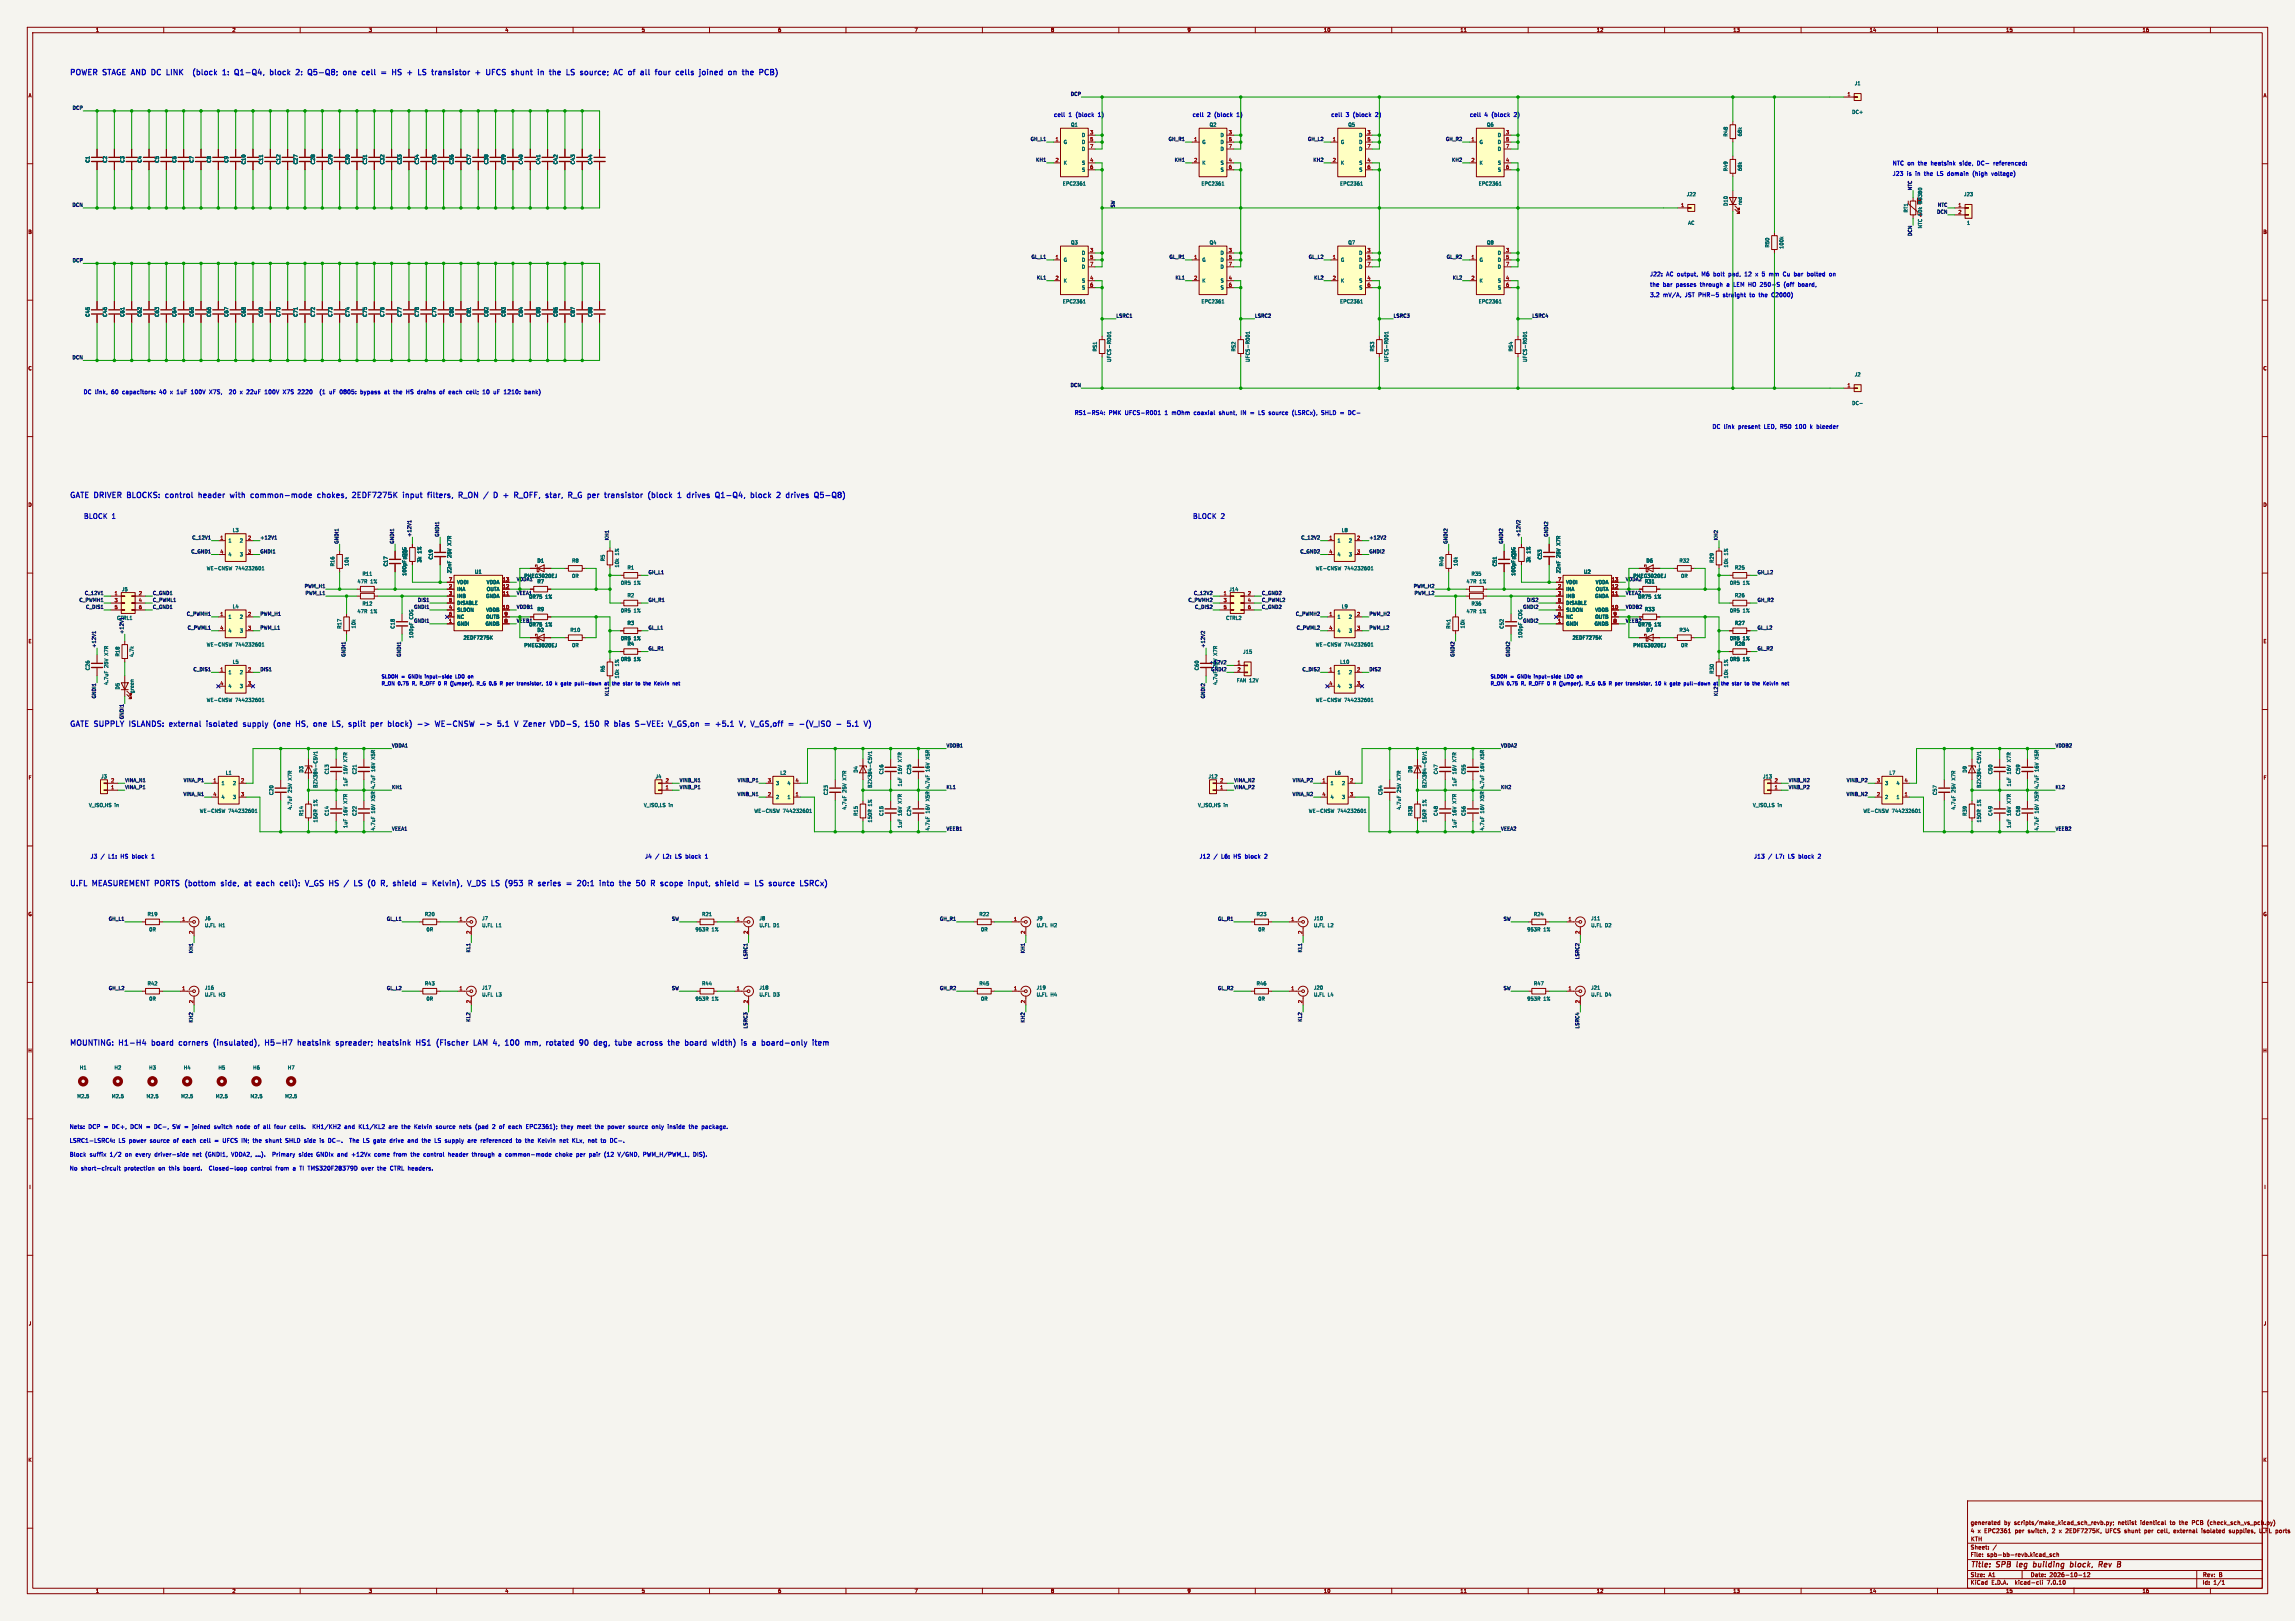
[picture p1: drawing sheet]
<svg xmlns="http://www.w3.org/2000/svg" width="841mm" height="594mm" viewBox="0 0 841 594" stroke-linecap="round" stroke-linejoin="round" font-family="sans-serif">
<defs><g id="words">
<g font-size="2.8" fill="#0000c2">
<text x="25.4" y="27.7">POWER</text>
<text x="37.9" y="27.7">STAGE AND</text>
<text x="57.3" y="27.7">DC</text>
<text x="63.6" y="27.7">LINK</text>
<text x="75" y="27.7">(block</text>
<text x="86.6" y="27.7">1:</text>
<text x="91.8" y="27.7">Q1-Q4,</text>
<text x="105.6" y="27.7">block</text>
<text x="115.9" y="27.7">2:</text>
<text x="121.1" y="27.7">Q5-Q8;</text>
<text x="134.8" y="27.7">one</text>
<text x="142.5" y="27.7">cell</text>
<text x="150.3" y="27.7">=</text>
<text x="155.1" y="27.7">HS</text>
<text x="161.4" y="27.7">+</text>
<text x="166.2" y="27.7">LS</text>
<text x="172.1" y="27.7">transistor</text>
<text x="188.8" y="27.7">+</text>
<text x="193.6" y="27.7">UFCS</text>
<text x="203.6" y="27.7">shunt</text>
<text x="214.1" y="27.7">in</text>
<text x="219.2" y="27.7">the</text>
<text x="226.2" y="27.7">LS</text>
<text x="232.1" y="27.7">source;</text>
<text x="245.2" y="27.7">AC</text>
<text x="251.3" y="27.7">of</text>
<text x="256.6" y="27.7">all</text>
<text x="262.8" y="27.7">four</text>
<text x="271.1" y="27.7">cells</text>
<text x="280.6" y="27.7">joined</text>
<text x="25.4" y="182.6">GATE DRIVER</text>
<text x="47.6" y="182.6">BLOCKS:</text>
<text x="62.5" y="182.6">control</text>
<text x="75.4" y="182.6">header</text>
<text x="87.8" y="182.6">with</text>
<text x="96.1" y="182.6">common-mode</text>
<text x="121.4" y="182.6">chokes,</text>
<text x="134.9" y="182.6">2EDF7275K</text>
<text x="154.3" y="182.6">input</text>
<text x="164.2" y="182.6">filters,</text>
<text x="176.3" y="182.6">R_ON</text>
<text x="186.3" y="182.6">/</text>
<text x="190.8" y="182.6">D</text>
<text x="195.1" y="182.6">+</text>
<text x="199.9" y="182.6">R_OFF,</text>
<text x="212.2" y="182.6">star,</text>
<text x="221.3" y="182.6">R_G</text>
<text x="229.1" y="182.6">per</text>
<text x="236.2" y="182.6">transistor</text>
<text x="252.9" y="182.6">(block</text>
<text x="264.6" y="182.6">1</text>
<text x="268.8" y="182.6">drives</text>
<text x="280" y="182.6">Q1-Q4,</text>
<text x="293.7" y="182.6">block</text>
<text x="304.1" y="182.6">2</text>
<text x="308.3" y="182.6">drives</text>
<text x="25.4" y="266.5">GATE SUPPLY</text>
<text x="48.4" y="266.5">ISLANDS:</text>
<text x="63.9" y="266.5">external</text>
<text x="78.3" y="266.5">isolated</text>
<text x="92.5" y="266.5">supply</text>
<text x="104.5" y="266.5">(one</text>
<text x="113.5" y="266.5">HS,</text>
<text x="120.8" y="266.5">one</text>
<text x="128.4" y="266.5">LS,</text>
<text x="135.2" y="266.5">split</text>
<text x="144.1" y="266.5">per</text>
<text x="151.2" y="266.5">block)</text>
<text x="162.8" y="266.5">-&gt;</text>
<text x="170.1" y="266.5">WE-CNSW</text>
<text x="187.3" y="266.5">-&gt;</text>
<text x="194.6" y="266.5">5.1</text>
<text x="201.7" y="266.5">V</text>
<text x="205.7" y="266.5">Zener</text>
<text x="216.4" y="266.5">VDD-S,</text>
<text x="229.8" y="266.5">150</text>
<text x="237.8" y="266.5">R</text>
<text x="242.1" y="266.5">bias</text>
<text x="250.7" y="266.5">S-VEE:</text>
<text x="263.6" y="266.5">V_GS,on</text>
<text x="277.7" y="266.5">=</text>
<text x="282.5" y="266.5">+5.1</text>
<text x="297" y="266.5">V_GS,off</text>
<text x="311.6" y="266.5">=</text>
<text x="316.4" y="266.5">-(V_ISO</text>
<text x="25.4" y="324.9">U.FL</text>
<text x="34.1" y="324.9">MEASUREMENT PORTS</text>
<text x="69.6" y="324.9">(bottom</text>
<text x="83.6" y="324.9">side,</text>
<text x="93" y="324.9">at</text>
<text x="98.3" y="324.9">each</text>
<text x="107.7" y="324.9">cell):</text>
<text x="117.8" y="324.9">V_GS</text>
<text x="127.3" y="324.9">HS</text>
<text x="133.6" y="324.9">/</text>
<text x="138" y="324.9">LS</text>
<text x="143.9" y="324.9">(0</text>
<text x="149.4" y="324.9">R,</text>
<text x="154.7" y="324.9">shield</text>
<text x="166" y="324.9">=</text>
<text x="170.8" y="324.9">Kelvin),</text>
<text x="184.4" y="324.9">V_DS</text>
<text x="193.9" y="324.9">LS</text>
<text x="199.7" y="324.9">(953</text>
<text x="209.1" y="324.9">R</text>
<text x="213.4" y="324.9">series</text>
<text x="224.6" y="324.9">=</text>
<text x="229.4" y="324.9">20:1</text>
<text x="238.4" y="324.9">into</text>
<text x="246.4" y="324.9">the</text>
<text x="253.4" y="324.9">50</text>
<text x="259.6" y="324.9">R</text>
<text x="263.9" y="324.9">scope</text>
<text x="274.9" y="324.9">input,</text>
<text x="285.7" y="324.9">shield</text>
<text x="297" y="324.9">=</text>
<text x="301.8" y="324.9">LS</text>
<text x="25.4" y="383.3">MOUNTING:</text>
<text x="43.8" y="383.3">H1-H4</text>
<text x="56.6" y="383.3">board</text>
<text x="67.4" y="383.3">corners</text>
<text x="80.9" y="383.3">(insulated),</text>
<text x="100.5" y="383.3">H5-H7</text>
<text x="113.3" y="383.3">heatsink</text>
<text x="128.1" y="383.3">spreader;</text>
<text x="144.4" y="383.3">heatsink</text>
<text x="159.2" y="383.3">HS1</text>
<text x="167.4" y="383.3">(Fischer</text>
<text x="181.8" y="383.3">LAM 4,</text>
<text x="194.9" y="383.3">100</text>
<text x="203" y="383.3">mm,</text>
<text x="211.6" y="383.3">rotated</text>
<text x="224.6" y="383.3">90</text>
<text x="230.7" y="383.3">deg,</text>
<text x="239.3" y="383.3">tube</text>
<text x="248.1" y="383.3">across</text>
<text x="260.3" y="383.3">the</text>
<text x="267.2" y="383.3">board</text>
<text x="278" y="383.3">width)</text>
<text x="289.5" y="383.3">is</text>
<text x="294.4" y="383.3">a</text>
<text x="298.5" y="383.3">board-only</text>
</g>
<g font-size="2.8" fill="#840000">
<text x="722" y="574.9">Title:</text>
<text x="731.7" y="574.9">SPB</text>
<text x="739.9" y="574.9">leg</text>
<text x="746.8" y="574.9">building</text>
<text x="761.1" y="574.9">block,</text>
<text x="772.4" y="574.9">Rev</text>
</g>
<g font-size="2.5" fill="#0000c2">
<text x="30.5" y="190.3">BLOCK</text>
<text x="41.3" y="190.3">1</text>
<text x="436.9" y="190.3">BLOCK</text>
<text x="447.7" y="190.3">2</text>
</g>
<g font-size="2.1" fill="#0000c2">
<text x="386.1" y="42.9">cell</text>
<text x="391.5" y="42.9">1</text>
<text x="394.3" y="42.9">(block</text>
<text x="402.6" y="42.9">1)</text>
<text x="436.9" y="42.9">cell</text>
<text x="442.3" y="42.9">2</text>
<text x="445.1" y="42.9">(block</text>
<text x="453.4" y="42.9">1)</text>
<text x="487.7" y="42.9">cell</text>
<text x="493.1" y="42.9">3</text>
<text x="495.9" y="42.9">(block</text>
<text x="504.2" y="42.9">2)</text>
<text x="538.5" y="42.9">cell</text>
<text x="543.9" y="42.9">4</text>
<text x="546.7" y="42.9">(block</text>
<text x="555" y="42.9">2)</text>
<text x="693.4" y="60.7">NTC on</text>
<text x="693.4" y="64.5">J23</text>
<text x="698.7" y="64.5">is</text>
<text x="701.9" y="64.5">in</text>
<text x="702.9" y="60.7">the</text>
<text x="705.3" y="64.5">the</text>
<text x="707.7" y="60.7">heatsink</text>
<text x="710.1" y="64.5">LS domain</text>
<text x="718.4" y="60.7">side,</text>
<text x="723.5" y="64.5">(high</text>
<text x="725" y="60.7">DC-</text>
<text x="730.6" y="64.5">voltage)</text>
<text x="731.1" y="60.7">referenced:</text>
<text x="604.5" y="101.4">J22:</text>
<text x="610.5" y="101.4">AC output,</text>
<text x="623.8" y="101.4">M6</text>
<text x="628.2" y="101.4">bolt</text>
<text x="633.9" y="101.4">pad,</text>
<text x="640" y="101.4">12</text>
<text x="644.1" y="101.4">x</text>
<text x="646.6" y="101.4">5</text>
<text x="649.4" y="101.4">mm</text>
<text x="654.7" y="101.4">Cu</text>
<text x="658.8" y="101.4">bar</text>
<text x="663.8" y="101.4">bolted</text>
<text x="672.1" y="101.4">on</text>
<text x="604.5" y="105.2">the</text>
<text x="609.3" y="105.2">bar</text>
<text x="614.3" y="105.2">passes</text>
<text x="623.2" y="105.2">through</text>
<text x="633.1" y="105.2">a</text>
<text x="635.7" y="105.2">LEM HO 250-S</text>
<text x="654.6" y="105.2">(off</text>
<text x="660" y="105.2">board,</text>
<text x="604.5" y="109">3.2</text>
<text x="609.4" y="109">mV/A,</text>
<text x="617.5" y="109">JST PHR-5</text>
<text x="631.7" y="109">straight</text>
<text x="641.7" y="109">to</text>
<text x="645.2" y="109">the</text>
<text x="650" y="109">C2000)</text>
<text x="30.5" y="144.5">DC link,</text>
<text x="40.9" y="144.5">60</text>
<text x="45" y="144.5">capacitors:</text>
<text x="58.8" y="144.5">40</text>
<text x="62.9" y="144.5">x</text>
<text x="65.4" y="144.5">1uF</text>
<text x="70.8" y="144.5">100V</text>
<text x="77.7" y="144.5">X7S,</text>
<text x="85.3" y="144.5">20</text>
<text x="89.4" y="144.5">x</text>
<text x="91.9" y="144.5">22uF</text>
<text x="98.7" y="144.5">100V</text>
<text x="105.6" y="144.5">X7S</text>
<text x="111.2" y="144.5">2220</text>
<text x="119.5" y="144.5">(1</text>
<text x="123.2" y="144.5">uF</text>
<text x="127.2" y="144.5">0805:</text>
<text x="134.9" y="144.5">bypass</text>
<text x="143.9" y="144.5">at</text>
<text x="147.4" y="144.5">the</text>
<text x="152.2" y="144.5">HS drains</text>
<text x="164.7" y="144.5">of</text>
<text x="168.2" y="144.5">each</text>
<text x="174.8" y="144.5">cell;</text>
<text x="181" y="144.5">10</text>
<text x="185.1" y="144.5">uF</text>
<text x="189.1" y="144.5">1210:</text>
<text x="196.8" y="144.5">bank)</text>
<text x="393.7" y="152.2">RS1-RS4:</text>
<text x="406.3" y="152.2">PMK</text>
<text x="412.3" y="152.2">UFCS-R001</text>
<text x="427" y="152.2">1</text>
<text x="429.8" y="152.2">mOhm</text>
<text x="438" y="152.2">coaxial</text>
<text x="447.4" y="152.2">shunt,</text>
<text x="455.5" y="152.2">IN</text>
<text x="462.3" y="152.2">LS source</text>
<text x="474.9" y="152.2">(LSRCx),</text>
<text x="485.8" y="152.2">SHLD =</text>
<text x="496" y="152.2">DC-</text>
<text x="627.4" y="157.2">DC link</text>
<text x="637.1" y="157.2">present</text>
<text x="646.6" y="157.2">LED, R50</text>
<text x="658.4" y="157.2">100</text>
<text x="664" y="157.2">k</text>
<text x="666.5" y="157.2">bleeder</text>
<text x="33" y="314.7">J3</text>
<text x="39.8" y="314.7">L1:</text>
<text x="44.4" y="314.7">HS block</text>
<text x="56" y="314.7">1</text>
<text x="236.2" y="314.7">J4</text>
<text x="243" y="314.7">L2:</text>
<text x="247.6" y="314.7">LS block</text>
<text x="258.9" y="314.7">1</text>
<text x="439.4" y="314.7">J12</text>
<text x="447.6" y="314.7">L6:</text>
<text x="452.2" y="314.7">HS block</text>
<text x="463.8" y="314.7">2</text>
<text x="642.6" y="314.7">J13</text>
<text x="650.8" y="314.7">L7:</text>
<text x="655.4" y="314.7">LS block</text>
<text x="666.7" y="314.7">2</text>
<text x="25.4" y="413.8">Nets:</text>
<text x="32.3" y="413.8">DCP =</text>
<text x="41.3" y="413.8">DC+,</text>
<text x="48.2" y="413.8">DCN =</text>
<text x="57.2" y="413.8">DC-,</text>
<text x="64.1" y="413.8">SW =</text>
<text x="71.7" y="413.8">joined</text>
<text x="79.8" y="413.8">switch</text>
<text x="88.1" y="413.8">node</text>
<text x="94.7" y="413.8">of</text>
<text x="98.2" y="413.8">all</text>
<text x="102.5" y="413.8">four</text>
<text x="108.3" y="413.8">cells.</text>
<text x="116.9" y="413.8">KH1/KH2</text>
<text x="128.8" y="413.8">and</text>
<text x="134.2" y="413.8">KL1/KL2</text>
<text x="145.3" y="413.8">are</text>
<text x="150.2" y="413.8">the</text>
<text x="155" y="413.8">Kelvin</text>
<text x="163.1" y="413.8">source</text>
<text x="171.8" y="413.8">nets</text>
<text x="177.8" y="413.8">(pad</text>
<text x="184.2" y="413.8">2</text>
<text x="186.9" y="413.8">of</text>
<text x="190.4" y="413.8">each</text>
<text x="197" y="413.8">EPC2361);</text>
<text x="210.1" y="413.8">they</text>
<text x="216.1" y="413.8">meet</text>
<text x="222.8" y="413.8">the</text>
<text x="227.6" y="413.8">power</text>
<text x="235.4" y="413.8">source</text>
<text x="244.1" y="413.8">only</text>
<text x="250.1" y="413.8">inside</text>
<text x="258" y="413.8">the</text>
<text x="262.8" y="413.8">package.</text>
<text x="25.4" y="418.8">LSRC1-LSRC4:</text>
<text x="43.4" y="418.8">LS power</text>
<text x="55.2" y="418.8">source</text>
<text x="63.9" y="418.8">of</text>
<text x="67.4" y="418.8">each</text>
<text x="74" y="418.8">cell</text>
<text x="79.4" y="418.8">=</text>
<text x="82.6" y="418.8">UFCS IN;</text>
<text x="94" y="418.8">the</text>
<text x="98.8" y="418.8">shunt</text>
<text x="106.2" y="418.8">SHLD side</text>
<text x="119.1" y="418.8">is</text>
<text x="122.3" y="418.8">DC-.</text>
<text x="130.5" y="418.8">The</text>
<text x="135.6" y="418.8">LS gate</text>
<text x="145.7" y="418.8">drive</text>
<text x="152.4" y="418.8">and</text>
<text x="157.8" y="418.8">the</text>
<text x="162.6" y="418.8">LS supply</text>
<text x="175" y="418.8">are</text>
<text x="179.9" y="418.8">referenced</text>
<text x="193.1" y="418.8">to</text>
<text x="196.6" y="418.8">the</text>
<text x="201.4" y="418.8">Kelvin</text>
<text x="209.5" y="418.8">net</text>
<text x="214.3" y="418.8">KLx,</text>
<text x="220.2" y="418.8">not</text>
<text x="225.1" y="418.8">to</text>
<text x="228.6" y="418.8">DC-.</text>
<text x="25.4" y="423.9">Block</text>
<text x="32.8" y="423.9">suffix</text>
<text x="40.4" y="423.9">1/2</text>
<text x="46.1" y="423.9">on</text>
<text x="50.1" y="423.9">every</text>
<text x="57.2" y="423.9">driver-side</text>
<text x="71.3" y="423.9">net</text>
<text x="76.1" y="423.9">(GNDI1,</text>
<text x="85.8" y="423.9">VDDA2,</text>
<text x="94.8" y="423.9">...).</text>
<text x="101.3" y="423.9">Primary</text>
<text x="111.1" y="423.9">side:</text>
<text x="117.7" y="423.9">GNDIx</text>
<text x="125.5" y="423.9">and</text>
<text x="130.9" y="423.9">+12Vx</text>
<text x="139.4" y="423.9">come</text>
<text x="146.6" y="423.9">from</text>
<text x="153.1" y="423.9">the</text>
<text x="157.9" y="423.9">control</text>
<text x="167.1" y="423.9">header</text>
<text x="176" y="423.9">through</text>
<text x="185.9" y="423.9">a</text>
<text x="188.5" y="423.9">common-mode</text>
<text x="207" y="423.9">choke</text>
<text x="214.8" y="423.9">per</text>
<text x="219.7" y="423.9">pair</text>
<text x="225.4" y="423.9">(12</text>
<text x="230.5" y="423.9">V/GND,</text>
<text x="240" y="423.9">PWM_H/PWM_L,</text>
<text x="258.5" y="423.9">DIS).</text>
<text x="25.4" y="429">No</text>
<text x="29.6" y="429">short-circuit</text>
<text x="45.6" y="429">protection</text>
<text x="58.3" y="429">on</text>
<text x="62.3" y="429">this</text>
<text x="67.8" y="429">board.</text>
<text x="77.4" y="429">Closed-loop</text>
<text x="92.9" y="429">control</text>
<text x="102.2" y="429">from</text>
<text x="108.6" y="429">a</text>
<text x="111.3" y="429">TI TMS320F28379D</text>
<text x="134.2" y="429">over</text>
<text x="140.2" y="429">the</text>
<text x="145" y="429">CTRL headers.</text>
</g>
<g font-size="2.1" fill="#840000">
<text x="722" y="562">4</text>
<text x="722" y="559">generated</text>
<text x="724.7" y="562">x</text>
<text x="727.2" y="562">EPC2361</text>
<text x="734.4" y="559">by</text>
<text x="738.2" y="559">scripts/make_kicad_sch_revb.py;</text>
<text x="738.6" y="562">per</text>
<text x="743.5" y="562">switch,</text>
<text x="752.5" y="562">2</text>
<text x="755.2" y="562">x</text>
<text x="757.7" y="562">2EDF7275K,</text>
<text x="772.5" y="562">UFCS shunt</text>
<text x="776.3" y="559">netlist</text>
<text x="784.7" y="559">identical</text>
<text x="787.1" y="562">per</text>
<text x="791.9" y="562">cell,</text>
<text x="795.7" y="559">to</text>
<text x="798.1" y="562">external</text>
<text x="799.2" y="559">the</text>
<text x="804" y="559">PCB</text>
<text x="808.5" y="562">isolated</text>
<text x="809.8" y="559">(check_sch_vs_pcb.py)</text>
<text x="818.7" y="562">supplies,</text>
<text x="830" y="562">U.FL</text>
<text x="836.1" y="562">ports</text>
<text x="722" y="568">Sheet:</text>
<text x="722" y="565.2">KTH</text>
<text x="722" y="570.7">File:</text>
<text x="728.1" y="570.7">spb-bb-revb.kicad_sch</text>
<text x="722" y="580.9">KiCad</text>
<text x="722" y="578.1">Size:</text>
<text x="728.7" y="578.1">A1</text>
<text x="729.7" y="580.9">E.D.A.</text>
<text x="738.6" y="580.9">kicad-cli</text>
<text x="744" y="578.1">Date:</text>
<text x="750.5" y="580.9">7.0.10</text>
<text x="751" y="578.1">2026-10-12</text>
<text x="807" y="578.3">Rev:</text>
<text x="807" y="580.9">Id:</text>
<text x="811.1" y="580.9">1/1</text>
<text x="813.4" y="578.3">B</text>
</g>
<g font-size="1.8" fill="#840000">
<text x="35" y="11.9">1</text>
<text x="85" y="11.9">2</text>
<text x="135" y="11.9">3</text>
<text x="185" y="11.9">4</text>
<text x="235" y="11.9">5</text>
<text x="285" y="11.9">6</text>
<text x="335" y="11.9">7</text>
<text x="385" y="11.9">8</text>
<text x="435" y="11.9">9</text>
<text x="485" y="11.9">10</text>
<text x="535" y="11.9">11</text>
<text x="585" y="11.9">12</text>
<text x="635" y="11.9">13</text>
<text x="685" y="11.9">14</text>
<text x="735" y="11.9">15</text>
<text x="785" y="11.9">16</text>
<text x="10.3" y="35.9">A</text>
<text x="829.3" y="35.9">A</text>
<text x="10.3" y="85.9">B</text>
<text x="829.2" y="85.9">B</text>
<text x="10.3" y="135.9">C</text>
<text x="829.2" y="135.9">C</text>
<text x="10.3" y="185.9">D</text>
<text x="829.2" y="185.9">D</text>
<text x="10.3" y="235.9">E</text>
<text x="829.3" y="235.9">E</text>
<text x="10.3" y="285.9">F</text>
<text x="829.3" y="285.9">F</text>
<text x="10.3" y="335.9">G</text>
<text x="829.2" y="335.9">G</text>
<text x="10.2" y="385.9">H</text>
<text x="829.2" y="385.9">H</text>
<text x="10.6" y="435.9">I</text>
<text x="829.6" y="435.9">I</text>
<text x="10.4" y="485.9">J</text>
<text x="829.4" y="485.9">J</text>
<text x="10.3" y="535.9">K</text>
<text x="829.2" y="535.9">K</text>
<text x="35" y="583.9">1</text>
<text x="85" y="583.9">2</text>
<text x="135" y="583.9">3</text>
<text x="185" y="583.9">4</text>
<text x="235" y="583.9">5</text>
<text x="285" y="583.9">6</text>
<text x="335" y="583.9">7</text>
<text x="385" y="583.9">8</text>
<text x="435" y="583.9">9</text>
<text x="485" y="583.9">10</text>
<text x="535" y="583.9">11</text>
<text x="585" y="583.9">12</text>
<text x="635" y="583.9">13</text>
<text x="685" y="583.9">14</text>
<text x="735" y="583.9">15</text>
<text x="785" y="583.9">16</text>
</g>
<g font-size="1.8" fill="#0f0f0f">
<text x="392.2" y="35.2">DCP</text>
<text x="26.5" y="40.3">DCP</text>
<text x="377.5" y="51.7">GH_L1</text>
<text x="428.1" y="51.7">GH_R1</text>
<text x="479.1" y="51.7">GH_L2</text>
<text x="529.7" y="51.7">GH_R2</text>
<text x="379.5" y="59.3">KH1</text>
<text x="430.3" y="59.3">KH1</text>
<text x="481.1" y="59.3">KH2</text>
<text x="531.9" y="59.3">KH2</text>
<text x="700.7" y="69.8" transform="rotate(-90 700.7 69.8)">NTC</text>
<text x="26.4" y="75.8">DCN</text>
<text x="408.6" y="76.2" transform="rotate(-90 408.6 76.2)">SW</text>
<text x="710" y="75.8">NTC</text>
<text x="709.7" y="78.4">DCN</text>
<text x="700.7" y="86.6" transform="rotate(-90 700.7 86.6)">DCN</text>
<text x="377.8" y="94.9">GL_L1</text>
<text x="428.4" y="94.9">GL_R1</text>
<text x="479.4" y="94.9">GL_L2</text>
<text x="530" y="94.9">GL_R2</text>
<text x="26.5" y="96.2">DCP</text>
<text x="379.8" y="102.5">KL1</text>
<text x="430.6" y="102.5">KL1</text>
<text x="481.4" y="102.5">KL2</text>
<text x="532.2" y="102.5">KL2</text>
<text x="408.9" y="116.5">LSRC1</text>
<text x="459.7" y="116.5">LSRC2</text>
<text x="510.5" y="116.5">LSRC3</text>
<text x="561.3" y="116.5">LSRC4</text>
<text x="26.4" y="131.7">DCN</text>
<text x="392.2" y="141.9">DCN</text>
<text x="70.3" y="197.8">C_12V1</text>
<text x="95.2" y="197.8">+12V1</text>
<text x="150.8" y="196.8" transform="rotate(-90 150.8 196.8)">+12V1</text>
<text x="160.9" y="196.8" transform="rotate(-90 160.9 196.8)">GNDI1</text>
<text x="476.7" y="197.8">C_12V2</text>
<text x="501.6" y="197.8">+12V2</text>
<text x="557.2" y="196.8" transform="rotate(-90 557.2 196.8)">+12V2</text>
<text x="567.3" y="196.8" transform="rotate(-90 567.3 196.8)">GNDI2</text>
<text x="69.9" y="202.8">C_GND1</text>
<text x="95.2" y="202.8">GNDI1</text>
<text x="124.1" y="199.4" transform="rotate(-90 124.1 199.4)">GNDI1</text>
<text x="144.4" y="199.4" transform="rotate(-90 144.4 199.4)">GNDI1</text>
<text x="223.2" y="198.1" transform="rotate(-90 223.2 198.1)">KH1</text>
<text x="476.3" y="202.8">C_GND2</text>
<text x="501.6" y="202.8">GNDI2</text>
<text x="530.5" y="199.4" transform="rotate(-90 530.5 199.4)">GNDI2</text>
<text x="550.8" y="199.4" transform="rotate(-90 550.8 199.4)">GNDI2</text>
<text x="629.6" y="198.1" transform="rotate(-90 629.6 198.1)">KH2</text>
<text x="111.5" y="215.5">PWM_H1</text>
<text x="189.2" y="213">VDDA1</text>
<text x="237.5" y="210.5">GH_L1</text>
<text x="517.9" y="215.5">PWM_H2</text>
<text x="595.6" y="213">VDDA2</text>
<text x="643.9" y="210.5">GH_L2</text>
<text x="28.9" y="220.6">C_PWMH1</text>
<text x="30.9" y="218.1">C_12V1</text>
<text x="55.9" y="218.1">C_GND1</text>
<text x="55.9" y="220.6">C_PWML1</text>
<text x="111.8" y="218.1">PWM_L1</text>
<text x="153" y="220.6">DIS1</text>
<text x="189.2" y="218.1">VEEA1</text>
<text x="237.5" y="220.6">GH_R1</text>
<text x="435.3" y="220.6">C_PWMH2</text>
<text x="437.3" y="218.1">C_12V2</text>
<text x="462.3" y="218.1">C_GND2</text>
<text x="462.3" y="220.6">C_PWML2</text>
<text x="518.2" y="218.1">PWM_L2</text>
<text x="559.4" y="220.6">DIS2</text>
<text x="595.6" y="218.1">VEEA2</text>
<text x="643.9" y="220.6">GH_R2</text>
<text x="31.4" y="223.2">C_DIS1</text>
<text x="42.7" y="227.3">CTRL1</text>
<text x="55.9" y="223.2">C_GND1</text>
<text x="68.3" y="225.7">C_PWMH1</text>
<text x="95.2" y="225.7">PWM_H1</text>
<text x="151.6" y="227" transform="rotate(-90 151.6 227)">C0G</text>
<text x="151.6" y="223.2">GNDI1</text>
<text x="189.2" y="223.2">VDDB1</text>
<text x="437.8" y="223.2">C_DIS2</text>
<text x="462.3" y="223.2">C_GND2</text>
<text x="474.7" y="225.7">C_PWMH2</text>
<text x="501.6" y="225.7">PWM_H2</text>
<text x="558" y="227" transform="rotate(-90 558 227)">C0G</text>
<text x="558" y="223.2">GNDI2</text>
<text x="595.6" y="223.2">VDDB2</text>
<text x="45.4" y="232.4" transform="rotate(-90 45.4 232.4)">+12V1</text>
<text x="68.6" y="230.8">C_PWML1</text>
<text x="95.2" y="230.8">PWM_L1</text>
<text x="151.6" y="228.2">GNDI1</text>
<text x="189.2" y="228.2">VEEB1</text>
<text x="237.5" y="230.8">GL_L1</text>
<text x="475" y="230.8">C_PWML2</text>
<text x="501.6" y="230.8">PWM_L2</text>
<text x="558" y="228.2">GNDI2</text>
<text x="595.6" y="228.2">VEEB2</text>
<text x="643.9" y="230.8">GL_L2</text>
<text x="35.2" y="237.5" transform="rotate(-90 35.2 237.5)">+12V1</text>
<text x="237.5" y="238.4">GL_R1</text>
<text x="441.6" y="237.5" transform="rotate(-90 441.6 237.5)">+12V2</text>
<text x="643.9" y="238.4">GL_R2</text>
<text x="126.7" y="240.8" transform="rotate(-90 126.7 240.8)">GNDI1</text>
<text x="147" y="240.8" transform="rotate(-90 147 240.8)">GNDI1</text>
<text x="443.1" y="243.5">+12V2</text>
<text x="446.2" y="244.7" transform="rotate(-90 446.2 244.7)">25V</text>
<text x="533" y="240.8" transform="rotate(-90 533 240.8)">GNDI2</text>
<text x="553.4" y="240.8" transform="rotate(-90 553.4 240.8)">GNDI2</text>
<text x="70.7" y="246">C_DIS1</text>
<text x="95.2" y="246">DIS1</text>
<text x="443.7" y="246">GNDI2</text>
<text x="477.1" y="246">C_DIS2</text>
<text x="501.6" y="246">DIS2</text>
<text x="35.2" y="256.1" transform="rotate(-90 35.2 256.1)">GNDI1</text>
<text x="223.2" y="255.2" transform="rotate(-90 223.2 255.2)">KL1</text>
<text x="441.6" y="256.1" transform="rotate(-90 441.6 256.1)">GNDI2</text>
<text x="629.6" y="255.2" transform="rotate(-90 629.6 255.2)">KL2</text>
<text x="45.4" y="263.7" transform="rotate(-90 45.4 263.7)">GNDI1</text>
<text x="143.5" y="274">VDDA1</text>
<text x="346.7" y="274">VDDB1</text>
<text x="549.9" y="274">VDDA2</text>
<text x="753.1" y="274">VDDB2</text>
<text x="45.7" y="286.7">VINA_N1</text>
<text x="67.2" y="286.7">VINA_P1</text>
<text x="248.9" y="286.7">VINB_N1</text>
<text x="270.2" y="286.7">VINB_P1</text>
<text x="452.1" y="286.7">VINA_N2</text>
<text x="473.6" y="286.7">VINA_P2</text>
<text x="655.3" y="286.7">VINB_N2</text>
<text x="676.6" y="286.7">VINB_P2</text>
<text x="45.7" y="289.2">VINA_P1</text>
<text x="67.1" y="291.7">VINA_N1</text>
<text x="143.5" y="289.2">KH1</text>
<text x="248.9" y="289.2">VINB_P1</text>
<text x="270.1" y="291.7">VINB_N1</text>
<text x="346.7" y="289.2">KL1</text>
<text x="452.1" y="289.2">VINA_P2</text>
<text x="473.5" y="291.7">VINA_N2</text>
<text x="549.9" y="289.2">KH2</text>
<text x="655.3" y="289.2">VINB_P2</text>
<text x="676.5" y="291.7">VINB_N2</text>
<text x="753.1" y="289.2">KL2</text>
<text x="143.5" y="304.4">VEEA1</text>
<text x="346.7" y="304.4">VEEB1</text>
<text x="549.9" y="304.4">VEEA2</text>
<text x="753.1" y="304.4">VEEB2</text>
<text x="39.7" y="337.5">GH_L1</text>
<text x="141.6" y="337.5">GL_L1</text>
<text x="246.1" y="337.5">SW</text>
<text x="344.3" y="337.5">GH_R1</text>
<text x="446.2" y="337.5">GL_R1</text>
<text x="550.9" y="337.5">SW</text>
<text x="70.8" y="349.5" transform="rotate(-90 70.8 349.5)">KH1</text>
<text x="172.4" y="349.1" transform="rotate(-90 172.4 349.1)">KL1</text>
<text x="274" y="351.6" transform="rotate(-90 274 351.6)">LSRC1</text>
<text x="375.6" y="349.5" transform="rotate(-90 375.6 349.5)">KH1</text>
<text x="477.2" y="349.1" transform="rotate(-90 477.2 349.1)">KL1</text>
<text x="578.8" y="351.6" transform="rotate(-90 578.8 351.6)">LSRC2</text>
<text x="39.7" y="362.9">GH_L2</text>
<text x="141.6" y="362.9">GL_L2</text>
<text x="246.1" y="362.9">SW</text>
<text x="344.3" y="362.9">GH_R2</text>
<text x="446.2" y="362.9">GL_R2</text>
<text x="550.9" y="362.9">SW</text>
<text x="70.8" y="374.9" transform="rotate(-90 70.8 374.9)">KH2</text>
<text x="172.4" y="374.5" transform="rotate(-90 172.4 374.5)">KL2</text>
<text x="274" y="377" transform="rotate(-90 274 377)">LSRC3</text>
<text x="375.6" y="374.9" transform="rotate(-90 375.6 374.9)">KH2</text>
<text x="477.2" y="374.5" transform="rotate(-90 477.2 374.5)">KL2</text>
<text x="578.8" y="377" transform="rotate(-90 578.8 377)">LSRC4</text>
</g>
<g font-size="1.8" fill="#a90000">
<text x="676.8" y="35.3">1</text>
<text x="386.6" y="51.8">1</text>
<text x="399.3" y="49.3">3</text>
<text x="399.3" y="51.8">5</text>
<text x="437.4" y="51.8">1</text>
<text x="450.1" y="49.3">3</text>
<text x="450.1" y="51.8">5</text>
<text x="488.2" y="51.8">1</text>
<text x="500.9" y="49.3">3</text>
<text x="500.9" y="51.8">5</text>
<text x="539" y="51.8">1</text>
<text x="551.7" y="49.3">3</text>
<text x="551.7" y="51.8">5</text>
<text x="386.6" y="59.4">2</text>
<text x="399.3" y="59.4">4</text>
<text x="399.3" y="54.4">7</text>
<text x="437.4" y="59.4">2</text>
<text x="450.1" y="59.4">4</text>
<text x="450.1" y="54.4">7</text>
<text x="488.2" y="59.4">2</text>
<text x="500.9" y="59.4">4</text>
<text x="500.9" y="54.4">7</text>
<text x="539" y="59.4">2</text>
<text x="551.7" y="59.4">4</text>
<text x="551.7" y="54.4">7</text>
<text x="399.3" y="62">6</text>
<text x="450.1" y="62">6</text>
<text x="500.9" y="62">6</text>
<text x="551.7" y="62">6</text>
<text x="615.9" y="75.9">1</text>
<text x="717.5" y="75.9">1</text>
<text x="717.5" y="78.5">2</text>
<text x="386.6" y="95">1</text>
<text x="399.3" y="92.5">3</text>
<text x="399.3" y="95">5</text>
<text x="437.4" y="95">1</text>
<text x="450.1" y="92.5">3</text>
<text x="450.1" y="95">5</text>
<text x="488.2" y="95">1</text>
<text x="500.9" y="92.5">3</text>
<text x="500.9" y="95">5</text>
<text x="539" y="95">1</text>
<text x="551.7" y="92.5">3</text>
<text x="551.7" y="95">5</text>
<text x="399.3" y="97.5">7</text>
<text x="450.1" y="97.5">7</text>
<text x="500.9" y="97.5">7</text>
<text x="551.7" y="97.5">7</text>
<text x="386.6" y="102.6">2</text>
<text x="399.3" y="102.6">4</text>
<text x="399.3" y="105.2">6</text>
<text x="437.4" y="102.6">2</text>
<text x="450.1" y="102.6">4</text>
<text x="450.1" y="105.2">6</text>
<text x="488.2" y="102.6">2</text>
<text x="500.9" y="102.6">4</text>
<text x="500.9" y="105.2">6</text>
<text x="539" y="102.6">2</text>
<text x="551.7" y="102.6">4</text>
<text x="551.7" y="105.2">6</text>
<text x="676.8" y="142">1</text>
<text x="80.6" y="197.9">1</text>
<text x="90.7" y="197.9">2</text>
<text x="487" y="197.9">1</text>
<text x="497.1" y="197.9">2</text>
<text x="80.6" y="202.9">4</text>
<text x="90.7" y="202.9">3</text>
<text x="487" y="202.9">4</text>
<text x="497.1" y="202.9">3</text>
<text x="164.4" y="215.6">2</text>
<text x="164.4" y="213.1">7</text>
<text x="184.1" y="215.6">12</text>
<text x="184.1" y="213.1">13</text>
<text x="570.8" y="215.6">2</text>
<text x="570.8" y="213.1">7</text>
<text x="590.5" y="215.6">12</text>
<text x="590.5" y="213.1">13</text>
<text x="41.8" y="218.2">1</text>
<text x="41.8" y="220.7">3</text>
<text x="50.7" y="218.2">2</text>
<text x="50.7" y="220.7">4</text>
<text x="164.4" y="218.2">3</text>
<text x="164.4" y="220.7">5</text>
<text x="184.1" y="218.2">11</text>
<text x="448.2" y="218.2">1</text>
<text x="448.2" y="220.7">3</text>
<text x="457.1" y="218.2">2</text>
<text x="457.1" y="220.7">4</text>
<text x="570.8" y="218.2">3</text>
<text x="570.8" y="220.7">5</text>
<text x="590.5" y="218.2">11</text>
<text x="41.8" y="223.3">5</text>
<text x="50.7" y="223.3">6</text>
<text x="80.6" y="225.8">1</text>
<text x="90.7" y="225.8">2</text>
<text x="164.4" y="223.3">4</text>
<text x="164.4" y="225.8">6</text>
<text x="184.1" y="223.3">10</text>
<text x="184.7" y="225.8">9</text>
<text x="448.2" y="223.3">5</text>
<text x="457.1" y="223.3">6</text>
<text x="487" y="225.8">1</text>
<text x="497.1" y="225.8">2</text>
<text x="570.8" y="223.3">4</text>
<text x="570.8" y="225.8">6</text>
<text x="590.5" y="223.3">10</text>
<text x="591.1" y="225.8">9</text>
<text x="80.6" y="230.9">4</text>
<text x="90.7" y="230.9">3</text>
<text x="164.4" y="228.3">1</text>
<text x="184.7" y="228.3">8</text>
<text x="487" y="230.9">4</text>
<text x="497.1" y="230.9">3</text>
<text x="570.8" y="228.3">1</text>
<text x="591.1" y="228.3">8</text>
<text x="453.3" y="243.6">1</text>
<text x="80.6" y="246.1">1</text>
<text x="80.6" y="251.2">4</text>
<text x="90.7" y="246.1">2</text>
<text x="90.7" y="251.2">3</text>
<text x="453.3" y="246.1">2</text>
<text x="487" y="246.1">1</text>
<text x="487" y="251.2">4</text>
<text x="497.1" y="246.1">2</text>
<text x="497.1" y="251.2">3</text>
<text x="40.6" y="286.8">2</text>
<text x="78" y="286.8">1</text>
<text x="88.2" y="286.8">2</text>
<text x="243.8" y="286.8">2</text>
<text x="281.2" y="286.8">3</text>
<text x="291.4" y="286.8">4</text>
<text x="447" y="286.8">2</text>
<text x="484.4" y="286.8">1</text>
<text x="494.6" y="286.8">2</text>
<text x="650.2" y="286.8">2</text>
<text x="687.6" y="286.8">3</text>
<text x="697.8" y="286.8">4</text>
<text x="40.6" y="289.3">1</text>
<text x="78" y="291.8">4</text>
<text x="88.2" y="291.8">3</text>
<text x="243.8" y="289.3">1</text>
<text x="281.2" y="291.8">2</text>
<text x="291.4" y="291.8">1</text>
<text x="447" y="289.3">1</text>
<text x="484.4" y="291.8">4</text>
<text x="494.6" y="291.8">3</text>
<text x="650.2" y="289.3">1</text>
<text x="687.6" y="291.8">2</text>
<text x="697.8" y="291.8">1</text>
<text x="66.6" y="337.6">1</text>
<text x="168.2" y="337.6">1</text>
<text x="269.8" y="337.6">1</text>
<text x="371.4" y="337.6">1</text>
<text x="473" y="337.6">1</text>
<text x="574.6" y="337.6">1</text>
<text x="70.9" y="342.3" transform="rotate(-90 70.9 342.3)">2</text>
<text x="172.5" y="342.3" transform="rotate(-90 172.5 342.3)">2</text>
<text x="274.1" y="342.3" transform="rotate(-90 274.1 342.3)">2</text>
<text x="375.7" y="342.3" transform="rotate(-90 375.7 342.3)">2</text>
<text x="477.3" y="342.3" transform="rotate(-90 477.3 342.3)">2</text>
<text x="578.9" y="342.3" transform="rotate(-90 578.9 342.3)">2</text>
<text x="66.6" y="363">1</text>
<text x="168.2" y="363">1</text>
<text x="269.8" y="363">1</text>
<text x="371.4" y="363">1</text>
<text x="473" y="363">1</text>
<text x="574.6" y="363">1</text>
<text x="70.9" y="367.7" transform="rotate(-90 70.9 367.7)">2</text>
<text x="172.5" y="367.7" transform="rotate(-90 172.5 367.7)">2</text>
<text x="274.1" y="367.7" transform="rotate(-90 274.1 367.7)">2</text>
<text x="375.7" y="367.7" transform="rotate(-90 375.7 367.7)">2</text>
<text x="477.3" y="367.7" transform="rotate(-90 477.3 367.7)">2</text>
<text x="578.9" y="367.7" transform="rotate(-90 578.9 367.7)">2</text>
</g>
<g font-size="1.8" fill="#006464">
<text x="679.5" y="31.4">J1</text>
<text x="678.6" y="41.9">DC+</text>
<text x="392.3" y="46.6">Q1</text>
<text x="443.1" y="46.6">Q2</text>
<text x="493.9" y="46.6">Q5</text>
<text x="544.7" y="46.6">Q6</text>
<text x="389.6" y="52.9">G</text>
<text x="396.3" y="50.4">D</text>
<text x="396.3" y="52.9">D</text>
<text x="440.4" y="52.9">G</text>
<text x="447.1" y="50.4">D</text>
<text x="447.1" y="52.9">D</text>
<text x="491.2" y="52.9">G</text>
<text x="497.9" y="50.4">D</text>
<text x="497.9" y="52.9">D</text>
<text x="542" y="52.9">G</text>
<text x="548.7" y="50.4">D</text>
<text x="548.7" y="52.9">D</text>
<text x="633.3" y="50.2" transform="rotate(-90 633.3 50.2)">R48</text>
<text x="638.5" y="50.1" transform="rotate(-90 638.5 50.1)">68k</text>
<text x="33" y="59.8" transform="rotate(-90 33 59.8)">C1</text>
<text x="39.4" y="59.8" transform="rotate(-90 39.4 59.8)">C2</text>
<text x="45.7" y="59.8" transform="rotate(-90 45.7 59.8)">C3</text>
<text x="52.1" y="59.8" transform="rotate(-90 52.1 59.8)">C4</text>
<text x="58.4" y="59.8" transform="rotate(-90 58.4 59.8)">C5</text>
<text x="64.8" y="59.8" transform="rotate(-90 64.8 59.8)">C6</text>
<text x="71.1" y="59.8" transform="rotate(-90 71.1 59.8)">C7</text>
<text x="77.5" y="59.8" transform="rotate(-90 77.5 59.8)">C8</text>
<text x="83.8" y="59.8" transform="rotate(-90 83.8 59.8)">C9</text>
<text x="396.3" y="55.5">D</text>
<text x="447.1" y="55.5">D</text>
<text x="497.9" y="55.5">D</text>
<text x="548.7" y="55.5">D</text>
<text x="90.2" y="60.4" transform="rotate(-90 90.2 60.4)">C10</text>
<text x="96.5" y="60.4" transform="rotate(-90 96.5 60.4)">C11</text>
<text x="102.9" y="60.4" transform="rotate(-90 102.9 60.4)">C12</text>
<text x="109.2" y="60.4" transform="rotate(-90 109.2 60.4)">C27</text>
<text x="115.6" y="60.4" transform="rotate(-90 115.6 60.4)">C28</text>
<text x="121.9" y="60.4" transform="rotate(-90 121.9 60.4)">C29</text>
<text x="128.3" y="60.4" transform="rotate(-90 128.3 60.4)">C30</text>
<text x="134.6" y="60.4" transform="rotate(-90 134.6 60.4)">C31</text>
<text x="141" y="60.4" transform="rotate(-90 141 60.4)">C32</text>
<text x="147.3" y="60.4" transform="rotate(-90 147.3 60.4)">C33</text>
<text x="153.7" y="60.4" transform="rotate(-90 153.7 60.4)">C34</text>
<text x="160" y="60.4" transform="rotate(-90 160 60.4)">C35</text>
<text x="166.4" y="60.4" transform="rotate(-90 166.4 60.4)">C36</text>
<text x="172.7" y="60.4" transform="rotate(-90 172.7 60.4)">C37</text>
<text x="179.1" y="60.4" transform="rotate(-90 179.1 60.4)">C38</text>
<text x="185.4" y="60.4" transform="rotate(-90 185.4 60.4)">C39</text>
<text x="191.8" y="60.4" transform="rotate(-90 191.8 60.4)">C40</text>
<text x="198.1" y="60.4" transform="rotate(-90 198.1 60.4)">C41</text>
<text x="204.5" y="60.4" transform="rotate(-90 204.5 60.4)">C42</text>
<text x="210.8" y="60.4" transform="rotate(-90 210.8 60.4)">C43</text>
<text x="217.2" y="60.4" transform="rotate(-90 217.2 60.4)">C44</text>
<text x="389.6" y="60.6">K</text>
<text x="396.4" y="60.6">S</text>
<text x="396.4" y="63.1">S</text>
<text x="440.4" y="60.6">K</text>
<text x="447.2" y="60.6">S</text>
<text x="447.2" y="63.1">S</text>
<text x="491.2" y="60.6">K</text>
<text x="498" y="60.6">S</text>
<text x="498" y="63.1">S</text>
<text x="542" y="60.6">K</text>
<text x="548.8" y="60.6">S</text>
<text x="548.8" y="63.1">S</text>
<text x="633.3" y="62.9" transform="rotate(-90 633.3 62.9)">R49</text>
<text x="638.5" y="62.8" transform="rotate(-90 638.5 62.8)">68k</text>
<text x="389.3" y="68.2">EPC2361</text>
<text x="440.1" y="68.2">EPC2361</text>
<text x="490.9" y="68.2">EPC2361</text>
<text x="541.7" y="68.2">EPC2361</text>
<text x="618" y="72.1">J22</text>
<text x="633.3" y="75.6" transform="rotate(-90 633.3 75.6)">D10</text>
<text x="638.5" y="75.3" transform="rotate(-90 638.5 75.3)">red</text>
<text x="704.5" y="74.5" transform="rotate(-90 704.5 74.5)">B3380</text>
<text x="719.6" y="72.1">J23</text>
<text x="618.5" y="82.6">AC</text>
<text x="699.3" y="78" transform="rotate(-90 699.3 78)">RT1</text>
<text x="704.5" y="83.8" transform="rotate(-90 704.5 83.8)">NTC 10k</text>
<text x="720.7" y="82.6">1</text>
<text x="392.3" y="89.8">Q3</text>
<text x="443.1" y="89.8">Q4</text>
<text x="493.9" y="89.8">Q7</text>
<text x="544.7" y="89.8">Q8</text>
<text x="396.3" y="93.6">D</text>
<text x="447.1" y="93.6">D</text>
<text x="497.9" y="93.6">D</text>
<text x="548.7" y="93.6">D</text>
<text x="648.5" y="90.8" transform="rotate(-90 648.5 90.8)">R50</text>
<text x="653.7" y="91.3" transform="rotate(-90 653.7 91.3)">100k</text>
<text x="389.6" y="96.1">G</text>
<text x="396.3" y="96.1">D</text>
<text x="396.3" y="98.7">D</text>
<text x="440.4" y="96.1">G</text>
<text x="447.1" y="96.1">D</text>
<text x="447.1" y="98.7">D</text>
<text x="491.2" y="96.1">G</text>
<text x="497.9" y="96.1">D</text>
<text x="497.9" y="98.7">D</text>
<text x="542" y="96.1">G</text>
<text x="548.7" y="96.1">D</text>
<text x="548.7" y="98.7">D</text>
<text x="389.6" y="103.7">K</text>
<text x="396.4" y="103.7">S</text>
<text x="396.4" y="106.3">S</text>
<text x="440.4" y="103.7">K</text>
<text x="447.2" y="103.7">S</text>
<text x="447.2" y="106.3">S</text>
<text x="491.2" y="103.7">K</text>
<text x="498" y="103.7">S</text>
<text x="498" y="106.3">S</text>
<text x="542" y="103.7">K</text>
<text x="548.8" y="103.7">S</text>
<text x="548.8" y="106.3">S</text>
<text x="389.3" y="111.4">EPC2361</text>
<text x="440.1" y="111.4">EPC2361</text>
<text x="490.9" y="111.4">EPC2361</text>
<text x="541.7" y="111.4">EPC2361</text>
<text x="33" y="116.2" transform="rotate(-90 33 116.2)">C45</text>
<text x="39.4" y="116.2" transform="rotate(-90 39.4 116.2)">C46</text>
<text x="45.7" y="116.2" transform="rotate(-90 45.7 116.2)">C61</text>
<text x="52.1" y="116.2" transform="rotate(-90 52.1 116.2)">C62</text>
<text x="58.4" y="116.2" transform="rotate(-90 58.4 116.2)">C63</text>
<text x="64.8" y="116.2" transform="rotate(-90 64.8 116.2)">C64</text>
<text x="71.1" y="116.2" transform="rotate(-90 71.1 116.2)">C65</text>
<text x="77.5" y="116.2" transform="rotate(-90 77.5 116.2)">C66</text>
<text x="83.8" y="116.2" transform="rotate(-90 83.8 116.2)">C67</text>
<text x="90.2" y="116.2" transform="rotate(-90 90.2 116.2)">C68</text>
<text x="96.5" y="116.2" transform="rotate(-90 96.5 116.2)">C69</text>
<text x="102.9" y="116.2" transform="rotate(-90 102.9 116.2)">C70</text>
<text x="109.2" y="116.2" transform="rotate(-90 109.2 116.2)">C71</text>
<text x="115.6" y="116.2" transform="rotate(-90 115.6 116.2)">C72</text>
<text x="121.9" y="116.2" transform="rotate(-90 121.9 116.2)">C73</text>
<text x="128.3" y="116.2" transform="rotate(-90 128.3 116.2)">C74</text>
<text x="134.6" y="116.2" transform="rotate(-90 134.6 116.2)">C75</text>
<text x="141" y="116.2" transform="rotate(-90 141 116.2)">C76</text>
<text x="147.3" y="116.2" transform="rotate(-90 147.3 116.2)">C77</text>
<text x="153.7" y="116.2" transform="rotate(-90 153.7 116.2)">C78</text>
<text x="160" y="116.2" transform="rotate(-90 160 116.2)">C79</text>
<text x="166.4" y="116.2" transform="rotate(-90 166.4 116.2)">C80</text>
<text x="172.7" y="116.2" transform="rotate(-90 172.7 116.2)">C81</text>
<text x="179.1" y="116.2" transform="rotate(-90 179.1 116.2)">C82</text>
<text x="185.4" y="116.2" transform="rotate(-90 185.4 116.2)">C83</text>
<text x="191.8" y="116.2" transform="rotate(-90 191.8 116.2)">C84</text>
<text x="198.1" y="116.2" transform="rotate(-90 198.1 116.2)">C85</text>
<text x="204.5" y="116.2" transform="rotate(-90 204.5 116.2)">C86</text>
<text x="210.8" y="116.2" transform="rotate(-90 210.8 116.2)">C87</text>
<text x="217.2" y="116.2" transform="rotate(-90 217.2 116.2)">C88</text>
<text x="402.1" y="128.9" transform="rotate(-90 402.1 128.9)">RS1</text>
<text x="452.9" y="128.9" transform="rotate(-90 452.9 128.9)">RS2</text>
<text x="503.7" y="128.9" transform="rotate(-90 503.7 128.9)">RS3</text>
<text x="554.5" y="128.9" transform="rotate(-90 554.5 128.9)">RS4</text>
<text x="407.3" y="132.8" transform="rotate(-90 407.3 132.8)">UFCS-R001</text>
<text x="458.1" y="132.8" transform="rotate(-90 458.1 132.8)">UFCS-R001</text>
<text x="508.9" y="132.8" transform="rotate(-90 508.9 132.8)">UFCS-R001</text>
<text x="559.7" y="132.8" transform="rotate(-90 559.7 132.8)">UFCS-R001</text>
<text x="679.5" y="138.1">J2</text>
<text x="678.6" y="148.6">DC-</text>
<text x="85.1" y="195.2">L3</text>
<text x="491.5" y="195.2">L8</text>
<text x="83.6" y="199">1</text>
<text x="87.7" y="199">2</text>
<text x="154.6" y="202.8" transform="rotate(-90 154.6 202.8)">1%</text>
<text x="165.6" y="199.7" transform="rotate(-90 165.6 199.7)">X7R</text>
<text x="227" y="203.5" transform="rotate(-90 227 203.5)">1%</text>
<text x="490" y="199">1</text>
<text x="494.1" y="199">2</text>
<text x="561" y="202.8" transform="rotate(-90 561 202.8)">1%</text>
<text x="572" y="199.7" transform="rotate(-90 572 199.7)">X7R</text>
<text x="633.4" y="203.5" transform="rotate(-90 633.4 203.5)">1%</text>
<text x="75.6" y="209.1">WE-CNSW</text>
<text x="83.6" y="204.1">4</text>
<text x="86.2" y="209.1">744232601</text>
<text x="87.7" y="204.1">3</text>
<text x="122.7" y="207.7" transform="rotate(-90 122.7 207.7)">R16</text>
<text x="127.9" y="207.6" transform="rotate(-90 127.9 207.6)">10k</text>
<text x="142.2" y="207.7" transform="rotate(-90 142.2 207.7)">C17</text>
<text x="149" y="204.1" transform="rotate(-90 149 204.1)">C0G</text>
<text x="154.6" y="206.2" transform="rotate(-90 154.6 206.2)">3k</text>
<text x="158.8" y="205.1" transform="rotate(-90 158.8 205.1)">C19</text>
<text x="165.6" y="204.4" transform="rotate(-90 165.6 204.4)">25V</text>
<text x="196.8" y="206.3">D1</text>
<text x="209.5" y="206.3">R8</text>
<text x="221.8" y="205.8" transform="rotate(-90 221.8 205.8)">R5</text>
<text x="227" y="208.1" transform="rotate(-90 227 208.1)">10k</text>
<text x="229.8" y="208.9">R1</text>
<text x="482" y="209.1">WE-CNSW</text>
<text x="490" y="204.1">4</text>
<text x="492.6" y="209.1">744232601</text>
<text x="494.1" y="204.1">3</text>
<text x="529.1" y="207.7" transform="rotate(-90 529.1 207.7)">R40</text>
<text x="534.3" y="207.6" transform="rotate(-90 534.3 207.6)">10k</text>
<text x="548.6" y="207.7" transform="rotate(-90 548.6 207.7)">C51</text>
<text x="555.4" y="204.1" transform="rotate(-90 555.4 204.1)">C0G</text>
<text x="561" y="206.2" transform="rotate(-90 561 206.2)">3k</text>
<text x="565.2" y="205.1" transform="rotate(-90 565.2 205.1)">C53</text>
<text x="572" y="204.4" transform="rotate(-90 572 204.4)">25V</text>
<text x="603.2" y="206.3">D6</text>
<text x="615.3" y="206.3">R32</text>
<text x="628.2" y="206.4" transform="rotate(-90 628.2 206.4)">R29</text>
<text x="633.4" y="208.1" transform="rotate(-90 633.4 208.1)">10k</text>
<text x="635.6" y="208.9">R25</text>
<text x="130.9" y="214">47R</text>
<text x="132.7" y="211.2">R11</text>
<text x="135.7" y="214">1%</text>
<text x="149" y="211.1" transform="rotate(-90 149 211.1)">100pF R13</text>
<text x="165.6" y="210.2" transform="rotate(-90 165.6 210.2)">22nF</text>
<text x="167.4" y="214.2">VDDI</text>
<text x="173.9" y="210.4">U1</text>
<text x="178.2" y="214.2">VDDA</text>
<text x="192" y="211.9">PMEG3020EJ</text>
<text x="196.8" y="214">R7</text>
<text x="209.5" y="211.9">0R</text>
<text x="227.4" y="214.5">0R5</text>
<text x="232.2" y="214.5">1%</text>
<text x="537.3" y="214">47R</text>
<text x="539.1" y="211.2">R35</text>
<text x="542.1" y="214">1%</text>
<text x="555.4" y="211.1" transform="rotate(-90 555.4 211.1)">100pF R37</text>
<text x="572" y="210.2" transform="rotate(-90 572 210.2)">22nF</text>
<text x="573.8" y="214.2">VDDI</text>
<text x="580.3" y="210.4">U2</text>
<text x="584.6" y="214.2">VDDA</text>
<text x="598.4" y="211.9">PMEG3020EJ</text>
<text x="602.6" y="214">R31</text>
<text x="615.9" y="211.9">0R</text>
<text x="633.8" y="214.5">0R5</text>
<text x="638.6" y="214.5">1%</text>
<text x="44.5" y="216.8">J5</text>
<text x="167.4" y="216.8">INA</text>
<text x="167.4" y="219.3">INB</text>
<text x="167.4" y="221.8">DISABLE</text>
<text x="178" y="219.3">GNDA</text>
<text x="178.2" y="216.8">OUTA</text>
<text x="193.8" y="219.6">0R75</text>
<text x="199.8" y="219.6">1%</text>
<text x="229.8" y="219">R2</text>
<text x="450.3" y="216.8">J14</text>
<text x="573.8" y="216.8">INA</text>
<text x="573.8" y="219.3">INB</text>
<text x="573.8" y="221.8">DISABLE</text>
<text x="584.4" y="219.3">GNDA</text>
<text x="584.6" y="216.8">OUTA</text>
<text x="600.2" y="219.6">0R75</text>
<text x="606.2" y="219.6">1%</text>
<text x="635.6" y="219">R26</text>
<text x="83.6" y="226.9">1</text>
<text x="85.1" y="223.1">L4</text>
<text x="87.7" y="226.9">2</text>
<text x="130.9" y="224.9">47R</text>
<text x="132.7" y="222.1">R12</text>
<text x="135.7" y="224.9">1%</text>
<text x="167.4" y="224.4">SLDON</text>
<text x="167.4" y="226.9">NC</text>
<text x="178" y="224.4">VDDB</text>
<text x="178" y="226.9">OUTB</text>
<text x="196.8" y="224.1">R9</text>
<text x="227.4" y="224.6">0R5</text>
<text x="232.2" y="224.6">1%</text>
<text x="449.1" y="227.3">CTRL2</text>
<text x="490" y="226.9">1</text>
<text x="491.5" y="223.1">L9</text>
<text x="494.1" y="226.9">2</text>
<text x="537.3" y="224.9">47R</text>
<text x="539.1" y="222.1">R36</text>
<text x="542.1" y="224.9">1%</text>
<text x="573.8" y="224.4">SLDON</text>
<text x="573.8" y="226.9">NC</text>
<text x="584.4" y="224.4">VDDB</text>
<text x="584.4" y="226.9">OUTB</text>
<text x="602.6" y="224.1">R33</text>
<text x="633.8" y="224.6">0R5</text>
<text x="638.6" y="224.6">1%</text>
<text x="83.6" y="232">4</text>
<text x="87.7" y="232">3</text>
<text x="125.3" y="230.5" transform="rotate(-90 125.3 230.5)">R17</text>
<text x="130.5" y="230.4" transform="rotate(-90 130.5 230.4)">10k</text>
<text x="144.8" y="230.5" transform="rotate(-90 144.8 230.5)">C18</text>
<text x="151.6" y="234" transform="rotate(-90 151.6 234)">100pF</text>
<text x="167.4" y="229.5">GNDI</text>
<text x="177.8" y="229.5">GNDB</text>
<text x="193.8" y="229.7">0R75</text>
<text x="196.8" y="231.7">D2</text>
<text x="199.8" y="229.7">1%</text>
<text x="208.9" y="231.7">R10</text>
<text x="229.8" y="229.2">R3</text>
<text x="490" y="232">4</text>
<text x="494.1" y="232">3</text>
<text x="531.7" y="230.5" transform="rotate(-90 531.7 230.5)">R41</text>
<text x="536.9" y="230.4" transform="rotate(-90 536.9 230.4)">10k</text>
<text x="551.2" y="230.5" transform="rotate(-90 551.2 230.5)">C52</text>
<text x="558" y="234" transform="rotate(-90 558 234)">100pF</text>
<text x="573.8" y="229.5">GNDI</text>
<text x="584.2" y="229.5">GNDB</text>
<text x="600.2" y="229.7">0R75</text>
<text x="603.2" y="231.7">D7</text>
<text x="606.2" y="229.7">1%</text>
<text x="615.3" y="231.7">R34</text>
<text x="635.6" y="229.2">R27</text>
<text x="75.6" y="237.1">WE-CNSW</text>
<text x="86.2" y="237.1">744232601</text>
<text x="169.7" y="234.5">2EDF7275K</text>
<text x="192" y="237.3">PMEG3020EJ</text>
<text x="209.5" y="237.3">0R</text>
<text x="227.4" y="234.8">0R5</text>
<text x="229.8" y="236.8">R4</text>
<text x="232.2" y="234.8">1%</text>
<text x="455.4" y="239.7">J15</text>
<text x="482" y="237.1">WE-CNSW</text>
<text x="492.6" y="237.1">744232601</text>
<text x="576.1" y="234.5">2EDF7275K</text>
<text x="598.4" y="237.3">PMEG3020EJ</text>
<text x="615.9" y="237.3">0R</text>
<text x="633.8" y="234.8">0R5</text>
<text x="635.6" y="236.8">R28</text>
<text x="638.6" y="234.8">1%</text>
<text x="33" y="245.8" transform="rotate(-90 33 245.8)">C26</text>
<text x="39.8" y="244.7" transform="rotate(-90 39.8 244.7)">25V</text>
<text x="39.8" y="240" transform="rotate(-90 39.8 240)">X7R</text>
<text x="44" y="240.7" transform="rotate(-90 44 240.7)">R18</text>
<text x="49.2" y="240.9" transform="rotate(-90 49.2 240.9)">4.7k</text>
<text x="85.1" y="243.4">L5</text>
<text x="227" y="244.1" transform="rotate(-90 227 244.1)">1%</text>
<text x="227.4" y="242.4">0R5</text>
<text x="232.2" y="242.4">1%</text>
<text x="439.4" y="245.8" transform="rotate(-90 439.4 245.8)">C60</text>
<text x="446.2" y="240" transform="rotate(-90 446.2 240)">X7R</text>
<text x="490.9" y="243.4">L10</text>
<text x="633.4" y="244.1" transform="rotate(-90 633.4 244.1)">1%</text>
<text x="633.8" y="242.4">0R5</text>
<text x="638.6" y="242.4">1%</text>
<text x="39.8" y="251.1" transform="rotate(-90 39.8 251.1)">4.7uF</text>
<text x="83.6" y="247.2">1</text>
<text x="87.7" y="247.2">2</text>
<text x="221.8" y="246.5" transform="rotate(-90 221.8 246.5)">R6</text>
<text x="227" y="248.7" transform="rotate(-90 227 248.7)">10k</text>
<text x="446.2" y="251.1" transform="rotate(-90 446.2 251.1)">4.7uF</text>
<text x="453.1" y="250.2">FAN 12V</text>
<text x="490" y="247.2">1</text>
<text x="494.1" y="247.2">2</text>
<text x="628.2" y="247.1" transform="rotate(-90 628.2 247.1)">R30</text>
<text x="633.4" y="248.7" transform="rotate(-90 633.4 248.7)">10k</text>
<text x="44" y="252.8" transform="rotate(-90 44 252.8)">D5</text>
<text x="49.2" y="254.2" transform="rotate(-90 49.2 254.2)">green</text>
<text x="75.6" y="257.4">WE-CNSW</text>
<text x="83.6" y="252.3">4</text>
<text x="86.2" y="257.4">744232601</text>
<text x="87.7" y="252.3">3</text>
<text x="482" y="257.4">WE-CNSW</text>
<text x="490" y="252.3">4</text>
<text x="492.6" y="257.4">744232601</text>
<text x="494.1" y="252.3">3</text>
<text x="127.5" y="279" transform="rotate(-90 127.5 279)">X7R</text>
<text x="137.6" y="278.1" transform="rotate(-90 137.6 278.1)">X5R</text>
<text x="330.7" y="279" transform="rotate(-90 330.7 279)">X7R</text>
<text x="340.8" y="278.1" transform="rotate(-90 340.8 278.1)">X5R</text>
<text x="533.9" y="279" transform="rotate(-90 533.9 279)">X7R</text>
<text x="544" y="278.1" transform="rotate(-90 544 278.1)">X5R</text>
<text x="737.1" y="279" transform="rotate(-90 737.1 279)">X7R</text>
<text x="747.2" y="278.1" transform="rotate(-90 747.2 278.1)">X5R</text>
<text x="36.9" y="285.4">J3</text>
<text x="81" y="287.9">1</text>
<text x="82.6" y="284.1">L1</text>
<text x="85.2" y="287.9">2</text>
<text x="107.1" y="285.7" transform="rotate(-90 107.1 285.7)">X7R</text>
<text x="111.3" y="283.3" transform="rotate(-90 111.3 283.3)">D3</text>
<text x="120.7" y="283.9" transform="rotate(-90 120.7 283.9)">C13</text>
<text x="127.5" y="283.7" transform="rotate(-90 127.5 283.7)">16V</text>
<text x="130.8" y="283.9" transform="rotate(-90 130.8 283.9)">C21</text>
<text x="137.6" y="282.8" transform="rotate(-90 137.6 282.8)">16V</text>
<text x="240.1" y="285.4">J4</text>
<text x="284.2" y="287.9">3</text>
<text x="285.8" y="284.1">L2</text>
<text x="288.4" y="287.9">4</text>
<text x="310.3" y="285.7" transform="rotate(-90 310.3 285.7)">X7R</text>
<text x="314.5" y="283.3" transform="rotate(-90 314.5 283.3)">D4</text>
<text x="323.9" y="283.9" transform="rotate(-90 323.9 283.9)">C16</text>
<text x="330.7" y="283.7" transform="rotate(-90 330.7 283.7)">16V</text>
<text x="334" y="283.9" transform="rotate(-90 334 283.9)">C25</text>
<text x="340.8" y="282.8" transform="rotate(-90 340.8 282.8)">16V</text>
<text x="442.7" y="285.4">J12</text>
<text x="487.4" y="287.9">1</text>
<text x="489" y="284.1">L6</text>
<text x="491.6" y="287.9">2</text>
<text x="513.5" y="285.7" transform="rotate(-90 513.5 285.7)">X7R</text>
<text x="517.7" y="283.3" transform="rotate(-90 517.7 283.3)">D8</text>
<text x="527.1" y="283.9" transform="rotate(-90 527.1 283.9)">C47</text>
<text x="533.9" y="283.7" transform="rotate(-90 533.9 283.7)">16V</text>
<text x="537.2" y="283.9" transform="rotate(-90 537.2 283.9)">C55</text>
<text x="544" y="282.8" transform="rotate(-90 544 282.8)">16V</text>
<text x="645.9" y="285.4">J13</text>
<text x="690.6" y="287.9">3</text>
<text x="692.2" y="284.1">L7</text>
<text x="694.8" y="287.9">4</text>
<text x="716.7" y="285.7" transform="rotate(-90 716.7 285.7)">X7R</text>
<text x="720.9" y="283.3" transform="rotate(-90 720.9 283.3)">D9</text>
<text x="730.3" y="283.9" transform="rotate(-90 730.3 283.9)">C50</text>
<text x="737.1" y="283.7" transform="rotate(-90 737.1 283.7)">16V</text>
<text x="740.4" y="283.9" transform="rotate(-90 740.4 283.9)">C59</text>
<text x="747.2" y="282.8" transform="rotate(-90 747.2 282.8)">16V</text>
<text x="81" y="293">4</text>
<text x="85.2" y="293">3</text>
<text x="100.3" y="291.5" transform="rotate(-90 100.3 291.5)">C20</text>
<text x="107.1" y="290.4" transform="rotate(-90 107.1 290.4)">25V</text>
<text x="116.5" y="288.9" transform="rotate(-90 116.5 288.9)">BZX384-C5V1</text>
<text x="127.5" y="288.3" transform="rotate(-90 127.5 288.3)">1uF</text>
<text x="137.6" y="293.4" transform="rotate(-90 137.6 293.4)">X5R</text>
<text x="137.6" y="289.2" transform="rotate(-90 137.6 289.2)">4.7uF</text>
<text x="284.2" y="293">2</text>
<text x="288.4" y="293">1</text>
<text x="303.5" y="291.5" transform="rotate(-90 303.5 291.5)">C23</text>
<text x="310.3" y="290.4" transform="rotate(-90 310.3 290.4)">25V</text>
<text x="319.7" y="288.9" transform="rotate(-90 319.7 288.9)">BZX384-C5V1</text>
<text x="330.7" y="288.3" transform="rotate(-90 330.7 288.3)">1uF</text>
<text x="340.8" y="293.4" transform="rotate(-90 340.8 293.4)">X5R</text>
<text x="340.8" y="289.2" transform="rotate(-90 340.8 289.2)">4.7uF</text>
<text x="487.4" y="293">4</text>
<text x="491.6" y="293">3</text>
<text x="506.7" y="291.5" transform="rotate(-90 506.7 291.5)">C54</text>
<text x="513.5" y="290.4" transform="rotate(-90 513.5 290.4)">25V</text>
<text x="522.9" y="288.9" transform="rotate(-90 522.9 288.9)">BZX384-C5V1</text>
<text x="533.9" y="288.3" transform="rotate(-90 533.9 288.3)">1uF</text>
<text x="544" y="293.4" transform="rotate(-90 544 293.4)">X5R</text>
<text x="544" y="289.2" transform="rotate(-90 544 289.2)">4.7uF</text>
<text x="690.6" y="293">2</text>
<text x="694.8" y="293">1</text>
<text x="709.9" y="291.5" transform="rotate(-90 709.9 291.5)">C57</text>
<text x="716.7" y="290.4" transform="rotate(-90 716.7 290.4)">25V</text>
<text x="726.1" y="288.9" transform="rotate(-90 726.1 288.9)">BZX384-C5V1</text>
<text x="737.1" y="288.3" transform="rotate(-90 737.1 288.3)">1uF</text>
<text x="747.2" y="293.4" transform="rotate(-90 747.2 293.4)">X5R</text>
<text x="747.2" y="289.2" transform="rotate(-90 747.2 289.2)">4.7uF</text>
<text x="32.5" y="295.9">V_ISO,HS</text>
<text x="42" y="295.9">in</text>
<text x="73.1" y="298">WE-CNSW</text>
<text x="83.7" y="298">744232601</text>
<text x="107.1" y="296.9" transform="rotate(-90 107.1 296.9)">4.7uF</text>
<text x="111.3" y="299.1" transform="rotate(-90 111.3 299.1)">R14</text>
<text x="116.5" y="295.5" transform="rotate(-90 116.5 295.5)">1%</text>
<text x="120.7" y="299.1" transform="rotate(-90 120.7 299.1)">C14</text>
<text x="127.5" y="299" transform="rotate(-90 127.5 299)">16V</text>
<text x="127.5" y="294.3" transform="rotate(-90 127.5 294.3)">X7R</text>
<text x="130.8" y="299.1" transform="rotate(-90 130.8 299.1)">C22</text>
<text x="137.6" y="298" transform="rotate(-90 137.6 298)">16V</text>
<text x="235.8" y="295.9">V_ISO,LS</text>
<text x="245" y="295.9">in</text>
<text x="276.3" y="298">WE-CNSW</text>
<text x="286.9" y="298">744232601</text>
<text x="310.3" y="296.9" transform="rotate(-90 310.3 296.9)">4.7uF</text>
<text x="314.5" y="299.1" transform="rotate(-90 314.5 299.1)">R15</text>
<text x="319.7" y="295.5" transform="rotate(-90 319.7 295.5)">1%</text>
<text x="323.9" y="299.1" transform="rotate(-90 323.9 299.1)">C15</text>
<text x="330.7" y="299" transform="rotate(-90 330.7 299)">16V</text>
<text x="330.7" y="294.3" transform="rotate(-90 330.7 294.3)">X7R</text>
<text x="334" y="299.1" transform="rotate(-90 334 299.1)">C24</text>
<text x="340.8" y="298" transform="rotate(-90 340.8 298)">16V</text>
<text x="438.9" y="295.9">V_ISO,HS</text>
<text x="448.4" y="295.9">in</text>
<text x="479.5" y="298">WE-CNSW</text>
<text x="490.1" y="298">744232601</text>
<text x="513.5" y="296.9" transform="rotate(-90 513.5 296.9)">4.7uF</text>
<text x="517.7" y="299.1" transform="rotate(-90 517.7 299.1)">R38</text>
<text x="522.9" y="295.5" transform="rotate(-90 522.9 295.5)">1%</text>
<text x="527.1" y="299.1" transform="rotate(-90 527.1 299.1)">C48</text>
<text x="533.9" y="299" transform="rotate(-90 533.9 299)">16V</text>
<text x="533.9" y="294.3" transform="rotate(-90 533.9 294.3)">X7R</text>
<text x="537.2" y="299.1" transform="rotate(-90 537.2 299.1)">C56</text>
<text x="544" y="298" transform="rotate(-90 544 298)">16V</text>
<text x="642.2" y="295.9">V_ISO,LS</text>
<text x="651.4" y="295.9">in</text>
<text x="682.7" y="298">WE-CNSW</text>
<text x="693.3" y="298">744232601</text>
<text x="716.7" y="296.9" transform="rotate(-90 716.7 296.9)">4.7uF</text>
<text x="720.9" y="299.1" transform="rotate(-90 720.9 299.1)">R39</text>
<text x="726.1" y="295.5" transform="rotate(-90 726.1 295.5)">1%</text>
<text x="730.3" y="299.1" transform="rotate(-90 730.3 299.1)">C49</text>
<text x="737.1" y="299" transform="rotate(-90 737.1 299)">16V</text>
<text x="737.1" y="294.3" transform="rotate(-90 737.1 294.3)">X7R</text>
<text x="740.4" y="299.1" transform="rotate(-90 740.4 299.1)">C58</text>
<text x="747.2" y="298" transform="rotate(-90 747.2 298)">16V</text>
<text x="116.5" y="301.5" transform="rotate(-90 116.5 301.5)">150R</text>
<text x="127.5" y="303.6" transform="rotate(-90 127.5 303.6)">1uF</text>
<text x="137.6" y="304.5" transform="rotate(-90 137.6 304.5)">4.7uF</text>
<text x="319.7" y="301.5" transform="rotate(-90 319.7 301.5)">150R</text>
<text x="330.7" y="303.6" transform="rotate(-90 330.7 303.6)">1uF</text>
<text x="340.8" y="304.5" transform="rotate(-90 340.8 304.5)">4.7uF</text>
<text x="522.9" y="301.5" transform="rotate(-90 522.9 301.5)">150R</text>
<text x="533.9" y="303.6" transform="rotate(-90 533.9 303.6)">1uF</text>
<text x="544" y="304.5" transform="rotate(-90 544 304.5)">4.7uF</text>
<text x="726.1" y="301.5" transform="rotate(-90 726.1 301.5)">150R</text>
<text x="737.1" y="303.6" transform="rotate(-90 737.1 303.6)">1uF</text>
<text x="747.2" y="304.5" transform="rotate(-90 747.2 304.5)">4.7uF</text>
<text x="53.9" y="335.9">R19</text>
<text x="155.5" y="335.9">R20</text>
<text x="257.1" y="335.9">R21</text>
<text x="358.7" y="335.9">R22</text>
<text x="460.3" y="335.9">R23</text>
<text x="561.9" y="335.9">R24</text>
<text x="54.5" y="341.5">0R</text>
<text x="74.9" y="337.4">J6</text>
<text x="74.9" y="340">U.FL</text>
<text x="80.2" y="340">H1</text>
<text x="156.1" y="341.5">0R</text>
<text x="176.5" y="337.4">J7</text>
<text x="176.5" y="340">U.FL</text>
<text x="181.8" y="340">L1</text>
<text x="254.7" y="341.5">953R</text>
<text x="260.8" y="341.5">1%</text>
<text x="278.1" y="337.4">J8</text>
<text x="278.1" y="340">U.FL</text>
<text x="283.4" y="340">D1</text>
<text x="359.3" y="341.5">0R</text>
<text x="379.7" y="337.4">J9</text>
<text x="379.7" y="340">U.FL</text>
<text x="385" y="340">H2</text>
<text x="460.9" y="341.5">0R</text>
<text x="481.3" y="337.4">J10</text>
<text x="481.3" y="340">U.FL</text>
<text x="486.6" y="340">L2</text>
<text x="559.5" y="341.5">953R</text>
<text x="565.6" y="341.5">1%</text>
<text x="582.9" y="337.4">J11</text>
<text x="582.9" y="340">U.FL</text>
<text x="588.2" y="340">D2</text>
<text x="53.9" y="361.3">R42</text>
<text x="74.9" y="362.8">J16</text>
<text x="74.9" y="365.4">U.FL</text>
<text x="80.2" y="365.4">H3</text>
<text x="155.5" y="361.3">R43</text>
<text x="176.5" y="362.8">J17</text>
<text x="176.5" y="365.4">U.FL</text>
<text x="181.8" y="365.4">L3</text>
<text x="257.1" y="361.3">R44</text>
<text x="278.1" y="362.8">J18</text>
<text x="278.1" y="365.4">U.FL</text>
<text x="283.4" y="365.4">D3</text>
<text x="358.7" y="361.3">R45</text>
<text x="379.7" y="362.8">J19</text>
<text x="379.7" y="365.4">U.FL</text>
<text x="385" y="365.4">H4</text>
<text x="460.3" y="361.3">R46</text>
<text x="481.3" y="362.8">J20</text>
<text x="481.3" y="365.4">U.FL</text>
<text x="486.6" y="365.4">L4</text>
<text x="561.9" y="361.3">R47</text>
<text x="582.9" y="362.8">J21</text>
<text x="582.9" y="365.4">U.FL</text>
<text x="588.2" y="365.4">D4</text>
<text x="54.5" y="366.9">0R</text>
<text x="156.1" y="366.9">0R</text>
<text x="254.7" y="366.9">953R</text>
<text x="260.8" y="366.9">1%</text>
<text x="359.3" y="366.9">0R</text>
<text x="460.9" y="366.9">0R</text>
<text x="559.5" y="366.9">953R</text>
<text x="565.6" y="366.9">1%</text>
<text x="29.1" y="392.1">H1</text>
<text x="41.8" y="392.1">H2</text>
<text x="54.5" y="392.1">H3</text>
<text x="67.2" y="392.1">H4</text>
<text x="79.9" y="392.1">H5</text>
<text x="92.6" y="392.1">H6</text>
<text x="105.3" y="392.1">H7</text>
<text x="28.1" y="402.6">M2.5</text>
<text x="40.8" y="402.6">M2.5</text>
<text x="53.5" y="402.6">M2.5</text>
<text x="66.2" y="402.6">M2.5</text>
<text x="78.9" y="402.6">M2.5</text>
<text x="91.6" y="402.6">M2.5</text>
<text x="104.3" y="402.6">M2.5</text>
</g>
<g font-size="1.8" fill="#0000c2">
<text x="139.7" y="251.2">R_ON 0.75</text>
<text x="139.7" y="248.7">SLDON</text>
<text x="147" y="248.7">=</text>
<text x="149.8" y="248.7">GNDI:</text>
<text x="151.2" y="251.2">R,</text>
<text x="154.2" y="251.2">R_OFF 0</text>
<text x="156" y="248.7">input-side</text>
<text x="163.5" y="251.2">R (jumper),</text>
<text x="167.4" y="248.7">LDO on</text>
<text x="175.9" y="251.2">R_G 0.5</text>
<text x="184.8" y="251.2">R per</text>
<text x="191.4" y="251.2">transistor,</text>
<text x="202.3" y="251.2">10</text>
<text x="205.9" y="251.2">k</text>
<text x="208.1" y="251.2">gate</text>
<text x="213.4" y="251.2">pull-down</text>
<text x="224.5" y="251.2">at</text>
<text x="227.6" y="251.2">the</text>
<text x="231.7" y="251.2">star</text>
<text x="236.6" y="251.2">to</text>
<text x="239.6" y="251.2">the</text>
<text x="243.8" y="251.2">Kelvin</text>
<text x="546.1" y="248.7">SLDON</text>
<text x="546.1" y="251.2">R_ON 0.75</text>
<text x="553.4" y="248.7">=</text>
<text x="556.2" y="248.7">GNDI:</text>
<text x="557.6" y="251.2">R,</text>
<text x="560.6" y="251.2">R_OFF 0</text>
<text x="562.4" y="248.7">input-side</text>
<text x="569.9" y="251.2">R (jumper),</text>
<text x="573.8" y="248.7">LDO on</text>
<text x="582.3" y="251.2">R_G 0.5</text>
<text x="591.2" y="251.2">R per</text>
<text x="597.8" y="251.2">transistor,</text>
<text x="608.7" y="251.2">10</text>
<text x="612.3" y="251.2">k</text>
<text x="614.5" y="251.2">gate</text>
<text x="619.8" y="251.2">pull-down</text>
<text x="630.9" y="251.2">at</text>
<text x="634" y="251.2">the</text>
<text x="638.1" y="251.2">star</text>
<text x="643" y="251.2">to</text>
<text x="646" y="251.2">the</text>
<text x="650.2" y="251.2">Kelvin</text>
</g>
</g></defs>
<path d="M0 0h841v594h-841z" fill="#f5f4ef" stroke="#f5f4ef" stroke-width=".37"/>
<g fill="none" stroke="#840000" stroke-width=".37">
<path d="M10 10h821v574h-821zM12 12h817v570h-817zM60 10v2M110 10v2M160 10v2M210 10v2M260 10v2M310 10v2M360 10v2M410 10v2M460 10v2M510 10v2"/>
<path d="M536.6 11.6h.7M560 10v2M610 10v2M660 10v2M710 10v2M760 10v2M810 10v2M675.6 35.6h3.8M679.4 35.4h1.3v.3h-1.3zM679.4 34.3h2.6v2.5h-2.6zM10 60h2M35.6 54.6v2.8"/>
<path d="M35.6 59.4v2.8M41.9 54.6v2.8M41.9 59.4v2.8M48.3 54.6v2.8M48.3 59.4v2.8M54.6 54.6v2.8M54.6 59.4v2.8M61 54.6v2.8M61 59.4v2.8M67.3 54.6v2.8M67.3 59.4v2.8M73.7 54.6v2.8"/>
<path d="M73.7 59.4v2.8M80 54.6v2.8M80 59.4v2.8M86.4 54.6v2.8M86.4 59.4v2.8M92.7 54.6v2.8M92.7 59.4v2.8M99.1 54.6v2.8M99.1 59.4v2.8M105.4 54.6v2.8M105.4 59.4v2.8M111.8 54.6v2.8"/>
<path d="M111.8 59.4v2.8M118.1 54.6v2.8M118.1 59.4v2.8M124.5 54.6v2.8M124.5 59.4v2.8M130.8 54.6v2.8M130.8 59.4v2.8M137.2 54.6v2.8M137.2 59.4v2.8M143.5 54.6v2.8M143.5 59.4v2.8M149.9 54.6v2.8"/>
<path d="M149.9 59.4v2.8M156.2 54.6v2.8M156.2 59.4v2.8M162.6 54.6v2.8M162.6 59.4v2.8M168.9 54.6v2.8M168.9 59.4v2.8M175.3 54.6v2.8M175.3 59.4v2.8M181.6 54.6v2.8M181.6 59.4v2.8M188 54.6v2.8"/>
<path d="M188 59.4v2.8M194.3 54.6v2.8M194.3 59.4v2.8M200.7 54.6v2.8M200.7 59.4v2.8M207 54.6v2.8M207 59.4v2.8M213.4 54.6v2.8M213.4 59.4v2.8M219.7 54.6v2.8M219.7 59.4v2.8M386.1 52.1h2.5"/>
<path d="M386.1 59.7h2.5M388.6 47h10.2v17.8h-10.2zM398.8 52.1h2.5M398.8 59.7h2.5M398.8 49.5h2.5M398.8 54.6h2.5M436.9 52.1h2.5M436.9 59.7h2.5M439.4 47h10.2v17.8h-10.2zM449.6 52.1h2.5M449.6 59.7h2.5M449.6 49.5h2.5"/>
<path d="M449.6 54.6h2.5M487.7 52.1h2.5M487.7 59.7h2.5M490.2 47h10.2v17.8h-10.2zM500.4 52.1h2.5M500.4 59.7h2.5M500.4 49.5h2.5M500.4 54.6h2.5M538.5 52.1h2.5M538.5 59.7h2.5M541 47h10.2v17.8h-10.2zM551.2 52.1h2.5"/>
<path d="M551.2 59.7h2.5M551.2 49.5h2.5M551.2 54.6h2.5M634 58.4h2v5.1h-2zM634 45.7h2v5.1h-2zM635 44.4v1.3M635 50.8v1.3M635 57.1v1.3M829 60h2M398.8 62.2h2.5M449.6 62.2h2.5M500.4 62.2h2.5"/>
<path d="M551.2 62.2h2.5M614.7 76.2h3.8M618.5 76.1h1.3v.2h-1.3zM618.5 74.9h2.5v2.6h-2.5zM633.7 72.4h2.6l-1.3 2.5zM633.7 74.9h2.6M635 63.5v1.3M635 69.8v7.7M635.8 76.7l1.5 1.5v-.7v.7h-.8M635.8 75.4l1.5 1.6v-.8v.8h-.8M699.3 73.7v1l3.5 3v1M700 73.7h2.1v5h-2.1z"/>
<path d="M701 72.4v1.3M701 78.7v1.3M716.3 76.2h3.8M716.3 78.7h3.8M720.1 78.6h1.3v.3h-1.3zM720.1 76.1h1.3v.2h-1.3zM720.1 74.9h2.5v5.1h-2.5zM386.1 95.2h2.5M388.6 90.2h10.2v17.7h-10.2zM398.8 95.2h2.5M398.8 92.7h2.5M398.8 97.8h2.5"/>
<path d="M436.9 95.2h2.5M439.4 90.2h10.2v17.7h-10.2zM449.6 95.2h2.5M449.6 92.7h2.5M449.6 97.8h2.5M487.7 95.2h2.5M490.2 90.2h10.2v17.7h-10.2zM500.4 95.2h2.5M500.4 92.7h2.5M500.4 97.8h2.5M538.5 95.2h2.5M541 90.2h10.2v17.7h-10.2z"/>
<path d="M551.2 95.2h2.5M551.2 92.7h2.5M551.2 97.8h2.5M649.2 86.4h2.1v5h-2.1zM650.2 85.1v1.3M650.2 91.4v1.3M10 110h2M35.6 110.5v2.8M35.6 115.3v2.8M41.9 110.5v2.8M41.9 115.3v2.8M48.3 110.5v2.8"/>
<path d="M48.3 115.3v2.8M54.6 110.5v2.8M54.6 115.3v2.8M61 110.5v2.8M61 115.3v2.8M67.3 110.5v2.8M67.3 115.3v2.8M73.7 110.5v2.8M73.7 115.3v2.8M80 110.5v2.8M80 115.3v2.8M86.4 110.5v2.8"/>
<path d="M86.4 115.3v2.8M92.7 110.5v2.8M92.7 115.3v2.8M99.1 110.5v2.8M99.1 115.3v2.8M105.4 110.5v2.8M105.4 115.3v2.8M111.8 110.5v2.8M111.8 115.3v2.8M118.1 110.5v2.8M118.1 115.3v2.8M124.5 110.5v2.8"/>
<path d="M124.5 115.3v2.8M130.8 110.5v2.8M130.8 115.3v2.8M137.2 110.5v2.8M137.2 115.3v2.8M143.5 110.5v2.8M143.5 115.3v2.8M149.9 110.5v2.8M149.9 115.3v2.8M156.2 110.5v2.8M156.2 115.3v2.8M162.6 110.5v2.8"/>
<path d="M162.6 115.3v2.8M168.9 110.5v2.8M168.9 115.3v2.8M175.3 110.5v2.8M175.3 115.3v2.8M181.6 110.5v2.8M181.6 115.3v2.8M188 110.5v2.8M188 115.3v2.8M194.3 110.5v2.8M194.3 115.3v2.8M200.7 110.5v2.8"/>
<path d="M200.7 115.3v2.8M207 110.5v2.8M207 115.3v2.8M213.4 110.5v2.8M213.4 115.3v2.8M219.7 110.5v2.8M219.7 115.3v2.8M386.1 102.9h2.5M398.8 102.9h2.5M398.8 105.4h2.5M436.9 102.9h2.5M449.6 102.9h2.5"/>
<path d="M449.6 105.4h2.5M487.7 102.9h2.5M500.4 102.9h2.5M500.4 105.4h2.5M538.5 102.9h2.5M551.2 102.9h2.5M551.2 105.4h2.5M829 110h2M402.8 124.5h2.1v5h-2.1zM403.9 123.2v1.3M403.9 129.5v1.3M453.6 124.5h2.1v5h-2.1z"/>
<path d="M454.7 123.2v1.3M454.7 129.5v1.3M504.4 124.5h2.1v5h-2.1zM505.5 123.2v1.3M505.5 129.5v1.3M555.2 124.5h2.1v5h-2.1zM556.3 123.2v1.3M556.3 129.5v1.3M10 160h2M675.6 142.2h3.8M679.4 142.1h1.3v.3h-1.3zM679.4 141h2.6v2.5h-2.6z"/>
<path d="M829 160h2M80 198.1h2.5M82.5 195.6h7.7v10.1h-7.7zM90.2 198.1h2.5M151.1 199.4v1.3M161.3 199.4v2.8M486.4 198.1h2.5M488.9 195.6h7.7v10.1h-7.7zM496.6 198.1h2.5M557.5 199.4v1.3M567.7 199.4v2.8M10 210h2"/>
<path d="M40.6 218.4h3.8M44.4 218.3h1.3v.3h-1.3zM44.4 217.2h5.1v7.6h-5.1zM48.3 218.3h1.2v.3h-1.2zM49.5 218.4h3.8M80 203.2h2.5M90.2 203.2h2.5M123.4 203.2h2.1v5.1h-2.1zM124.5 201.9v1.3M124.5 208.3v1.2M130.8 218.4h1.3M130.8 215.9h1.3"/>
<path d="M132.1 214.9h5.1v2h-5.1zM132.1 217.4h5.1v2.1h-5.1zM137.2 218.4h1.2M137.2 215.9h1.2M144.8 201.9v2.8M144.8 206.8v2.7M150.1 200.7h2v5h-2zM151.1 205.7v1.3M161.3 204.2v2.8M163.8 218.4h2.6M163.8 215.9h2.6M163.8 213.4h2.6"/>
<path d="M166.4 210.8h17.7v20.3h-17.7zM184.1 218.4h2.6M184.1 215.9h2.6M184.1 213.4h2.6M194.3 215.9h1.3M194.3 208.3h7.6M195.6 214.9h5.1v2h-5.1zM196.2 207.6v-.6h.6v2.5h.7v-.6M196.8 208.3l2.6-1.3v2.5zM200.7 215.9h1.2M207 208.3h1.3M208.3 207.3h5.1v2h-5.1z"/>
<path d="M213.4 208.3h1.2M222.5 201.9h2v5.1h-2zM223.5 200.7v1.2M223.5 207v1.3M227.3 210.8h1.3M228.6 209.8h5.1v2h-5.1zM228.6 220h5.1v2h-5.1zM233.7 210.8h1.2M447 218.4h3.8M450.8 218.3h1.3v.3h-1.3zM450.8 217.2h5.1v7.6h-5.1zM454.7 218.3h1.2v.3h-1.2z"/>
<path d="M455.9 218.4h3.8M486.4 203.2h2.5M496.6 203.2h2.5M529.8 203.2h2.1v5.1h-2.1zM530.9 201.9v1.3M530.9 208.3v1.2M537.2 218.4h1.3M537.2 215.9h1.3M538.5 217.4h5.1v2.1h-5.1zM538.5 214.9h5.1v2h-5.1zM543.6 218.4h1.2M543.6 215.9h1.2"/>
<path d="M551.2 201.9v2.8M551.2 206.8v2.7M556.5 200.7h2v5h-2zM557.5 205.7v1.3M567.7 204.2v2.8M570.2 218.4h2.6M570.2 215.9h2.6M570.2 213.4h2.6M572.8 210.8h17.7v20.3h-17.7zM590.5 218.4h2.6M590.5 215.9h2.6M590.5 213.4h2.6"/>
<path d="M600.7 215.9h1.3M600.7 208.3h7.6M602 214.9h5.1v2h-5.1zM602.6 207.6v-.6h.6v2.5h.7v-.6M603.2 208.3l2.6-1.3v2.5zM607.1 215.9h1.2M613.4 208.3h1.3M614.7 207.3h5.1v2h-5.1zM619.8 208.3h1.2M628.9 201.9h2v5.1h-2zM629.9 200.7v1.2M629.9 207v1.3"/>
<path d="M633.7 210.8h1.3M635 209.8h5.1v2h-5.1zM635 220h5.1v2h-5.1zM640.1 210.8h1.2M829 210h2M40.6 221h3.8M40.6 223.5h3.8M44.4 223.4h1.3v.2h-1.3zM44.4 220.9h1.3v.2h-1.3zM44.7 236.2h2v5.1h-2zM45.7 234.9v1.3M48.3 223.4h1.2v.2h-1.2z"/>
<path d="M48.3 220.9h1.2v.2h-1.2zM49.5 221h3.8M49.5 223.5h3.8M80 226.1h2.5M80 231.1h2.5M82.5 223.5h7.7v10.2h-7.7zM90.2 226.1h2.5M90.2 231.1h2.5M126 226.1h2v5h-2zM127 224.8v1.3M127 231.1v1.3M147.3 224.8v2.8"/>
<path d="M147.3 229.6v2.8M163.8 221h2.6M163.8 223.5h2.6M163.8 226.1h2.6M163.8 228.6h2.6M184.1 223.5h2.6M184.1 226.1h2.6M184.1 228.6h2.6M194.3 226.1h1.3M194.3 233.7h7.6M195.6 225h5.1v2.1h-5.1zM196.2 233v-.6h.6v2.5h.7v-.6"/>
<path d="M196.8 233.7l2.6-1.3v2.5zM200.7 226.1h1.2M207 233.7h1.3M208.3 232.7h5.1v2h-5.1zM213.4 233.7h1.2M227.3 221h1.3M227.3 231.1h1.3M227.3 238.8h1.3M228.6 230.1h5.1v2.1h-5.1zM228.6 237.7h5.1v2.1h-5.1zM233.7 221h1.2M233.7 231.1h1.2"/>
<path d="M233.7 238.8h1.2M447 221h3.8M447 223.5h3.8M450.8 223.4h1.3v.2h-1.3zM450.8 220.9h1.3v.2h-1.3zM454.7 223.4h1.2v.2h-1.2zM454.7 220.9h1.2v.2h-1.2zM455.9 221h3.8M455.9 223.5h3.8M486.4 226.1h2.5M486.4 231.1h2.5M488.9 223.5h7.7v10.2h-7.7z"/>
<path d="M496.6 226.1h2.5M496.6 231.1h2.5M532.4 226.1h2v5h-2zM533.4 224.8v1.3M533.4 231.1v1.3M553.7 224.8v2.8M553.7 229.6v2.8M570.2 221h2.6M570.2 223.5h2.6M570.2 226.1h2.6M570.2 228.6h2.6M590.5 223.5h2.6"/>
<path d="M590.5 226.1h2.6M590.5 228.6h2.6M600.7 226.1h1.3M600.7 233.7h7.6M602 225h5.1v2.1h-5.1zM602.6 233v-.6h.6v2.5h.7v-.6M603.2 233.7l2.6-1.3v2.5zM607.1 226.1h1.2M613.4 233.7h1.3M614.7 232.7h5.1v2h-5.1zM619.8 233.7h1.2M633.7 221h1.3"/>
<path d="M633.7 231.1h1.3M633.7 238.8h1.3M635 230.1h5.1v2.1h-5.1zM635 237.7h5.1v2.1h-5.1zM640.1 221h1.2M640.1 231.1h1.2M640.1 238.8h1.2M10 260h2M35.6 240v2.8M35.6 244.9v2.7M44.4 250.2h2.6l-1.3 2.5zM44.4 252.7h2.6"/>
<path d="M45.7 241.3v1.3M45.7 247.6v7.7M46.5 254.5l1.5 1.5v-.7v.7h-.8M46.5 253.2l1.5 1.6v-.8v.8h-.8M80 246.4h2.5M80 251.5h2.5M82.5 243.8h7.7v10.2h-7.7zM90.2 246.4h2.5M90.2 251.5h2.5M222.5 242.6h2v5h-2zM223.5 241.3v1.3M223.5 247.6v1.3"/>
<path d="M442 240v2.8M442 244.9v2.7M452.1 243.8h3.8M452.1 246.4h3.8M455.9 246.3h1.3v.2h-1.3zM455.9 243.7h1.3v.3h-1.3zM455.9 242.6h2.6v5h-2.6zM486.4 246.4h2.5M486.4 251.5h2.5M488.9 243.8h7.7v10.2h-7.7zM496.6 246.4h2.5M496.6 251.5h2.5"/>
<path d="M628.9 242.6h2v5h-2zM629.9 241.3v1.3M629.9 247.6v1.3M829 260h2M113 278.1v7.6M123.2 278.1v2.8M133.3 278.1v2.8M316.2 278.1v7.6M326.4 278.1v2.8M336.5 278.1v2.8M519.4 278.1v7.6M529.6 278.1v2.8"/>
<path d="M539.7 278.1v2.8M722.6 278.1v7.6M732.8 278.1v2.8M742.9 278.1v2.8M36.8 285.7h2.6v5.1h-2.6zM38.1 286.9h1.3v.2h-1.3zM38.1 289.4h1.3v.3h-1.3zM39.4 287h3.8M39.4 289.6h3.8M77.5 287h2.5M77.5 292.1h2.5M80 284.5h7.6v10.1h-7.6z"/>
<path d="M87.6 287h2.6M87.6 292.1h2.6M102.9 285.7v2.8M102.9 290.6v2.8M111.8 280.7h2.5v.5M112 294.6h2v5.1h-2zM113 280.7l1.3 2.5h-2.5zM113 293.4v1.2M113 299.7v1.3M123.2 283v2.7M123.2 293.4v2.8M123.2 298.2v2.8"/>
<path d="M133.3 283v2.7M133.3 293.4v2.8M133.3 298.2v2.8M240 285.7h2.6v5.1h-2.6zM241.3 286.9h1.3v.2h-1.3zM241.3 289.4h1.3v.3h-1.3zM242.6 287h3.8M242.6 289.6h3.8M280.7 287h2.5M280.7 292.1h2.5M283.2 284.5h7.6v10.1h-7.6zM290.8 287h2.6"/>
<path d="M290.8 292.1h2.6M306.1 285.7v2.8M306.1 290.6v2.8M315 280.7h2.5v.5M315.2 294.6h2v5.1h-2zM316.2 280.7l1.3 2.5h-2.5zM316.2 293.4v1.2M316.2 299.7v1.3M326.4 283v2.7M326.4 293.4v2.8M326.4 298.2v2.8M336.5 283v2.7"/>
<path d="M336.5 293.4v2.8M336.5 298.2v2.8M443.2 285.7h2.6v5.1h-2.6zM444.5 286.9h1.3v.2h-1.3zM444.5 289.4h1.3v.3h-1.3zM445.8 287h3.8M445.8 289.6h3.8M483.9 287h2.5M483.9 292.1h2.5M486.4 284.5h7.6v10.1h-7.6zM494 287h2.6M494 292.1h2.6"/>
<path d="M509.3 285.7v2.8M509.3 290.6v2.8M518.2 280.7h2.5v.5M518.4 294.6h2v5.1h-2zM519.4 280.7l1.3 2.5h-2.5zM519.4 293.4v1.2M519.4 299.7v1.3M529.6 283v2.7M529.6 293.4v2.8M529.6 298.2v2.8M539.7 283v2.7M539.7 293.4v2.8"/>
<path d="M539.7 298.2v2.8M646.4 285.7h2.6v5.1h-2.6zM647.7 286.9h1.3v.2h-1.3zM647.7 289.4h1.3v.3h-1.3zM649 287h3.8M649 289.6h3.8M687.1 287h2.5M687.1 292.1h2.5M689.6 284.5h7.6v10.1h-7.6zM697.2 287h2.6M697.2 292.1h2.6M712.5 285.7v2.8"/>
<path d="M712.5 290.6v2.8M721.4 280.7h2.5v.5M721.6 294.6h2v5.1h-2zM722.6 280.7l1.3 2.5h-2.5zM722.6 293.4v1.2M722.6 299.7v1.3M732.8 283v2.7M732.8 293.4v2.8M732.8 298.2v2.8M742.9 283v2.7M742.9 293.4v2.8M742.9 298.2v2.8"/>
<path d="M10 310h2M829 310h2M52.1 337.8h1.2M53.3 336.8h5.1v2h-5.1zM58.4 337.8h1.3M66 337.8h4.6M69.3 337.3a1.81 1.81 0 0 1 2.8-1 1.81 1.81 0 0 1 0 3 1.81 1.81 0 0 1-2.8-1M71.1 339.6v3.3M153.7 337.8h1.2M154.9 336.8h5.1v2h-5.1zM160 337.8h1.3M167.6 337.8h4.6"/>
<path d="M170.9 337.3a1.81 1.81 0 0 1 2.8-1 1.81 1.81 0 0 1 0 3 1.81 1.81 0 0 1-2.8-1M172.7 339.6v3.3M255.3 337.8h1.2M256.5 336.8h5.1v2h-5.1zM261.6 337.8h1.3M269.2 337.8h4.6M272.5 337.3a1.81 1.81 0 0 1 2.8-1 1.81 1.81 0 0 1 0 3 1.81 1.81 0 0 1-2.8-1M274.3 339.6v3.3M356.9 337.8h1.2M358.1 336.8h5.1v2h-5.1zM363.2 337.8h1.3M370.8 337.8h4.6"/>
<path d="M374.1 337.3a1.81 1.81 0 0 1 2.8-1 1.81 1.81 0 0 1 0 3 1.81 1.81 0 0 1-2.8-1M375.9 339.6v3.3M458.5 337.8h1.2M459.7 336.8h5.1v2h-5.1zM464.8 337.8h1.3M472.4 337.8h4.6M475.7 337.3a1.81 1.81 0 0 1 2.8-1 1.81 1.81 0 0 1 0 3 1.81 1.81 0 0 1-2.8-1M477.5 339.6v3.3M560.1 337.8h1.2M561.3 336.8h5.1v2h-5.1zM566.4 337.8h1.3M574 337.8h4.6"/>
<path d="M577.3 337.3a1.81 1.81 0 0 1 2.8-1 1.81 1.81 0 0 1 0 3 1.81 1.81 0 0 1-2.8-1M579.1 339.6v3.3M10 360h2M829 360h2M52.1 363.2h1.2M53.3 362.2h5.1v2h-5.1zM58.4 363.2h1.3M66 363.2h4.6M69.3 362.7a1.81 1.81 0 0 1 2.8-1 1.81 1.81 0 0 1 0 3 1.81 1.81 0 0 1-2.8-1M71.1 365v3.3M153.7 363.2h1.2M154.9 362.2h5.1v2h-5.1z"/>
<path d="M160 363.2h1.3M167.6 363.2h4.6M170.9 362.7a1.81 1.81 0 0 1 2.8-1 1.81 1.81 0 0 1 0 3 1.81 1.81 0 0 1-2.8-1M172.7 365v3.3M255.3 363.2h1.2M256.5 362.2h5.1v2h-5.1zM261.6 363.2h1.3M269.2 363.2h4.6M272.5 362.7a1.81 1.81 0 0 1 2.8-1 1.81 1.81 0 0 1 0 3 1.81 1.81 0 0 1-2.8-1M274.3 365v3.3M356.9 363.2h1.2M358.1 362.2h5.1v2h-5.1z"/>
<path d="M363.2 363.2h1.3M370.8 363.2h4.6M374.1 362.7a1.81 1.81 0 0 1 2.8-1 1.81 1.81 0 0 1 0 3 1.81 1.81 0 0 1-2.8-1M375.9 365v3.3M458.5 363.2h1.2M459.7 362.2h5.1v2h-5.1zM464.8 363.2h1.3M472.4 363.2h4.6M475.7 362.7a1.81 1.81 0 0 1 2.8-1 1.81 1.81 0 0 1 0 3 1.81 1.81 0 0 1-2.8-1M477.5 365v3.3M560.1 363.2h1.2M561.3 362.2h5.1v2h-5.1z"/>
<path d="M566.4 363.2h1.3M574 363.2h4.6M577.3 362.7a1.81 1.81 0 0 1 2.8-1 1.81 1.81 0 0 1 0 3 1.81 1.81 0 0 1-2.8-1M579.1 365v3.3M10 410h2M829 410h2M10 460h2M829 460h2M10 510h2M829 510h2M10 560h2M721 550h108v32h-108z"/>
<path d="M732.8 557.2v1.5l-.6-.1v-.8h.6M769.9 557.2v1.4h.6v-.8h-.6M771.2 558.7h.1M771.3 558.6l-.1 .1M772 558.6l.6-.1-.1-.7h-.5v1.4M773.2 557.7l.3 1M773.5 558.7l-.3 .5M773.9 557.7l-.4 1M774.5 557.8v.1M774.5 558.6v.1M774.5 558.7l-.1 .2M782.3 557.7h.6"/>
<path d="M782.5 557.2v1.3l.4 .2M793.5 557.2l.2 1.5M803.4 558h.6M804 557.2h-.6v1.5M809.2 557.3l-.2 .7 .2 1M832 557.7l.4 1M832.4 558.7l-.2 .3M832.7 557.7l-.3 1M833.2 557a1.74 1.74 0 0 1 0 2.3M721 578.5h108M721 575.5h108M721 571.5h108"/>
<path d="M721 565.5h108M726.5 570.2h.1M726.5 570.2v.1M726.5 569.5v.1M728.7 567.5v.2M728.7 566.8v.1M731.6 566.1l-1.3 1.9M736 561.7h.8M741 575.5v3M746.6 579.6l.4 .1M747.7 579.1l.2 1.5M748.5 579.1v.1"/>
<path d="M748.5 579.6v1M749.7 570.5h1.2M751.2 569.7l.6 .4-.2 .3-.4-.1M751.2 569.6v.1M751.7 569.5l-.5 .1M752.5 570.2v.1M752.5 570.3h.6M753.1 569.5h-.6v.7M753.7 569.5h.6l.1 .9M753.7 568.9v1.5M757.1 560.3h-.1M757.8 560.8l-.8 .9h.9"/>
<path d="M761.7 577.2h1.2M763.5 577.8h.9M763.5 576.7l.5-.4v1.5M765.2 576.3l-.2 .1M765.5 576.3l.2 .6-.8 .9h.9M771.7 560.2v1.2l.3 .3M786 561.6h.5M786 560.7v1.5M786 560.8h.5M790.7 561.6h.6M790.7 560.8h.6M796.6 561.2l.7-.2-.1-.2-.6 .1 .1 .7h.5"/>
<path d="M805 575.5v6.5M806.9 560.3h.1M806.9 560.7v1M807 560.3h-.1M807.5 561.6l.5 .1M807.5 561l.5 .2M807.5 560.9v.1M808 560.7l-.5 .2M814.3 579.5l.4-.4v1.5M816.9 561l.6 .4-.2 .3-.4-.1M816.9 560.9v.1M817.5 560.8l-.6 .1"/>
<path d="M828.1 560.2v1.2l.3 .3 .6-.3v-1.2M835.6 560.7l-.3 .3 .3 .7M60 582v2M110 582v2M160 582v2M210 582v2M260 582v2M310 582v2M360 582v2M410 582v2M460 582v2M510 582v2"/>
<path d="M536.6 583.6h.7M560 582v2M610 582v2M660 582v2M710 582v2M747 580.5l-.4 .1M760 582v2M810 582v2M814.3 580.6h.9"/>
<circle cx="71.1" cy="337.8" r=".51"/>
<circle cx="172.7" cy="337.8" r=".51"/>
<circle cx="274.3" cy="337.8" r=".51"/>
<circle cx="375.9" cy="337.8" r=".51"/>
<circle cx="477.5" cy="337.8" r=".51"/>
<circle cx="579.1" cy="337.8" r=".51"/>
<circle cx="71.1" cy="363.2" r=".51"/>
<circle cx="172.7" cy="363.2" r=".51"/>
<circle cx="274.3" cy="363.2" r=".51"/>
<circle cx="375.9" cy="363.2" r=".51"/>
<circle cx="477.5" cy="363.2" r=".51"/>
<circle cx="579.1" cy="363.2" r=".51"/>
</g>
<path d="M739.3 572.2l-.2 1.9M745.3 573h.7M745.4 572.2l-.3 2M746 574l-.9 .1M758.8 573l.6-.1 .3 .4-.3 .8h-.8M758.9 572.2l-.3 2M769.4 572.2l1 .2v.5l-.4 .4M769.7 573.3l.5 .9M771.8 572.9l-.5 .1-.3 .9 .7 .3M772.1 573.4l-1 .1" fill="none" stroke="#840000" stroke-width=".4"/>
<g fill="#ffffc2" stroke="#ffffc2" stroke-width=".37">
<path d="M618.5 74.9h2.5v2.6h-2.5z"/>
<path d="M720.1 74.9h2.5v5.1h-2.5z"/>
<path d="M488.9 195.6h7.7v10.1h-7.7z"/>
<path d="M450.8 217.2h5.1v7.6h-5.1z"/>
<path d="M455.9 242.6h2.6v5h-2.6z"/>
<path d="M488.9 243.8h7.7v10.2h-7.7z"/>
<path d="M488.9 223.5h7.7v10.2h-7.7z"/>
<path d="M572.8 210.8h17.7v20.3h-17.7z"/>
<path d="M388.6 47h10.2v17.8h-10.2z"/>
<path d="M486.4 284.5h7.6v10.1h-7.6z"/>
<path d="M490.2 90.2h10.2v17.7h-10.2z"/>
<path d="M443.2 285.7h2.6v5.1h-2.6z"/>
<path d="M689.6 284.5h7.6v10.1h-7.6z"/>
<path d="M646.4 285.7h2.6v5.1h-2.6z"/>
<path d="M388.6 90.2h10.2v17.7h-10.2z"/>
<path d="M490.2 47h10.2v17.8h-10.2z"/>
<path d="M439.4 90.2h10.2v17.7h-10.2z"/>
<path d="M283.2 284.5h7.6v10.1h-7.6z"/>
<path d="M240 285.7h2.6v5.1h-2.6z"/>
<path d="M36.8 285.7h2.6v5.1h-2.6z"/>
<path d="M80 284.5h7.6v10.1h-7.6z"/>
<path d="M82.5 243.8h7.7v10.2h-7.7z"/>
<path d="M82.5 223.5h7.7v10.2h-7.7z"/>
<path d="M82.5 195.6h7.7v10.1h-7.7z"/>
<path d="M44.4 217.2h5.1v7.6h-5.1z"/>
<path d="M166.4 210.8h17.7v20.3h-17.7z"/>
<path d="M439.4 47h10.2v17.8h-10.2z"/>
<path d="M541 47h10.2v17.8h-10.2z"/>
<path d="M541 90.2h10.2v17.7h-10.2z"/>
<path d="M679.4 34.3h2.6v2.5h-2.6z"/>
<path d="M679.4 141h2.6v2.5h-2.6z"/>
</g>
<g fill="none" stroke="#840000" stroke-width=".51">
<path d="M33.5 57.7h4.1M33.5 59.2h4.1M39.9 57.7h4M39.9 59.2h4M46.2 57.7h4.1M46.2 59.2h4.1M52.6 57.7h4M52.6 59.2h4M58.9 57.7h4.1M58.9 59.2h4.1M65.3 57.7h4M65.3 59.2h4"/>
<path d="M71.6 57.7h4.1M71.6 59.2h4.1M78 57.7h4M78 59.2h4M84.3 57.7h4.1M84.3 59.2h4.1M90.7 57.7h4M90.7 59.2h4M97 57.7h4.1M97 59.2h4.1M103.4 57.7h4M103.4 59.2h4"/>
<path d="M109.7 57.7h4.1M109.7 59.2h4.1M116.1 57.7h4M116.1 59.2h4M122.4 57.7h4.1M122.4 59.2h4.1M128.8 57.7h4M128.8 59.2h4M135.1 57.7h4.1M135.1 59.2h4.1M141.5 57.7h4M141.5 59.2h4"/>
<path d="M147.8 57.7h4.1M147.8 59.2h4.1M154.2 57.7h4M154.2 59.2h4M160.5 57.7h4.1M160.5 59.2h4.1M166.9 57.7h4M166.9 59.2h4M173.2 57.7h4.1M173.2 59.2h4.1M179.6 57.7h4M179.6 59.2h4"/>
<path d="M185.9 57.7h4.1M185.9 59.2h4.1M192.3 57.7h4M192.3 59.2h4M198.6 57.7h4.1M198.6 59.2h4.1M205 57.7h4M205 59.2h4M211.3 57.7h4.1M211.3 59.2h4.1M217.7 57.7h4M217.7 59.2h4"/>
<path d="M33.5 113.5h4.1M33.5 115.1h4.1M39.9 113.5h4M39.9 115.1h4M46.2 113.5h4.1M46.2 115.1h4.1M52.6 113.5h4M52.6 115.1h4M58.9 113.5h4.1M58.9 115.1h4.1M65.3 113.5h4M65.3 115.1h4"/>
<path d="M71.6 113.5h4.1M71.6 115.1h4.1M78 113.5h4M78 115.1h4M84.3 113.5h4.1M84.3 115.1h4.1M90.7 113.5h4M90.7 115.1h4M97 113.5h4.1M97 115.1h4.1M103.4 113.5h4M103.4 115.1h4"/>
<path d="M109.7 113.5h4.1M109.7 115.1h4.1M116.1 113.5h4M116.1 115.1h4M122.4 113.5h4.1M122.4 115.1h4.1M128.8 113.5h4M128.8 115.1h4M135.1 113.5h4.1M135.1 115.1h4.1M141.5 113.5h4M141.5 115.1h4"/>
<path d="M147.8 113.5h4.1M147.8 115.1h4.1M154.2 113.5h4M154.2 115.1h4M160.5 113.5h4.1M160.5 115.1h4.1M166.9 113.5h4M166.9 115.1h4M173.2 113.5h4.1M173.2 115.1h4.1M179.6 113.5h4M179.6 115.1h4"/>
<path d="M185.9 113.5h4.1M185.9 115.1h4.1M192.3 113.5h4M192.3 115.1h4M198.6 113.5h4.1M198.6 115.1h4.1M205 113.5h4M205 115.1h4M211.3 113.5h4.1M211.3 115.1h4.1M217.7 113.5h4M217.7 115.1h4"/>
<path d="M142.7 206.5h4.1M142.7 205h4.1M159.3 202.4h4M159.3 204h4M549.1 206.5h4.1M549.1 205h4.1M565.7 202.4h4M565.7 204h4M145.3 229.4h4.1M145.3 227.8h4.1M551.7 229.4h4.1M551.7 227.8h4.1"/>
<path d="M33.5 244.6h4.1M33.5 243.1h4.1M439.9 244.6h4.1M439.9 243.1h4.1M100.8 288.8h4.1M100.8 290.3h4.1M121.2 297.9h4M121.2 296.4h4M121.2 281.2h4M121.2 282.7h4M131.3 297.9h4.1M131.3 296.4h4.1"/>
<path d="M131.3 281.2h4.1M131.3 282.7h4.1M304 288.8h4.1M304 290.3h4.1M324.4 297.9h4M324.4 296.4h4M324.4 281.2h4M324.4 282.7h4M334.5 297.9h4.1M334.5 296.4h4.1M334.5 281.2h4.1M334.5 282.7h4.1"/>
<path d="M507.2 288.8h4.1M507.2 290.3h4.1M527.6 297.9h4M527.6 296.4h4M527.6 281.2h4M527.6 282.7h4M537.7 297.9h4.1M537.7 296.4h4.1M537.7 281.2h4.1M537.7 282.7h4.1M710.4 288.8h4.1M710.4 290.3h4.1"/>
<path d="M730.8 297.9h4M730.8 296.4h4M730.8 281.2h4M730.8 282.7h4M740.9 297.9h4.1M740.9 296.4h4.1M740.9 281.2h4.1M740.9 282.7h4.1"/>
</g>
<path d="M702.8 72.5l.3 .8h-.5l.2-.8v2.3z" fill="#840000" stroke="#840000" stroke-width=".37"/>
<g fill="none" stroke="#006464" stroke-width=".37">
<path d="M96.2 56.8v.7M134.3 56.8v.7M197.8 56.8v.7M397 67.9h.7M397.1 66.9l.3-.3v1.3M447.8 67.9h.7M447.9 66.9l.3-.3v1.3M498.6 67.9h.7M498.7 66.9l.3-.3v1.3M549.4 67.9h.7M549.5 66.9l.3-.3v1.3M652.6 86.8l.5 .5"/>
<path d="M653.4 86.8l-.5 .4M45.4 112.7v.7M108.9 112.7v.7M172.4 112.7v.7M397 111.1h.7M397.1 110.1l.3-.3v1.3M447.8 111.1h.7M447.9 110.1l.3-.3v1.3M498.6 111.1h.7M498.7 110.1l.3-.3v1.3M549.4 111.1h.7M549.5 110.1l.3-.3v1.3"/>
<path d="M405.9 122.9h1M407 121.6v.7M407 121.9h-1.2l.3 .4M456.7 122.9h1M457.8 121.9h-1.2l.3 .4M457.8 121.6v.7M507.5 122.9h1M508.6 121.9h-1.2l.3 .4M508.6 121.6v.7M558.3 122.9h1M559.4 121.9h-1.2l.3 .4M559.4 121.6v.7"/>
<path d="M681.5 147.8h1M95.2 207.6l.4 .5-.4 .8M96 208.9h.8M96 208l.4-.4v1.3M135.5 210.9h.7M203.9 210.4v.9l-.4 .4M501.6 207.6l.4 .5-.4 .8M502.4 208.9h.8M502.4 208l.4-.4v1.3M548.4 204.1v.8M605.4 213.7h.7M610.3 210.4v.9l-.4 .4"/>
<path d="M95.2 235.5l.4 .5-.4 .8M96 236.8h.8M96 235.9l.4-.4v1.3M150 228.2v.6M150.6 228.4v.4M179.9 233.5l.5 .8M180.4 233l-.7 .7M203.9 235.8v.9l-.4 .4M501.6 235.5l.4 .5-.4 .8M502.4 235.9l.4-.4v1.3M502.4 236.8h.8M531.4 227v.7"/>
<path d="M556.4 228.2v.6M557 228.4v.4M586.3 233.5l.5 .8M586.8 233l-.7 .7M610.3 235.8v.9l-.4 .4M38.3 246v.6M48.9 249.1l-.8 .1M95.2 255.8l.4 .5-.4 .8M96 257.1h.8M96 256.2l.4-.4v1.3M501.6 255.8l.4 .5-.4 .8M502.4 256.2l.4-.4v1.3"/>
<path d="M502.4 257.1h.8M114.9 276.4l1.3 .5-1.3 .4M116.2 275.7h-1.3l.4 .4M116.2 275.3v.8M318.1 276.4l1.3 .5-1.3 .4M319.4 275.7h-1.3l.4 .4M319.4 275.3v.8M521.3 276.4l1.3 .5-1.3 .4M522.6 275.3v.8M522.6 275.7h-1.3l.4 .4M724.5 276.4l1.3 .5-1.3 .4M725.8 275.7h-1.3l.4 .4"/>
<path d="M725.8 275.3v.8M92.7 296.5l.3 .5-.3 .8M93.5 297.8h.7M93.5 296.9l.4-.4v1.3M105.6 291.7v.6M130.5 280.3v.8M136.1 284.1v.6M136.1 299.3v.6M295.9 296.5l.3 .5-.3 .8M296.7 297.8h.7M296.7 296.9l.4-.4v1.3M308.8 291.7v.6"/>
<path d="M339.3 284.1v.6M339.3 299.3v.6M499.1 296.5l.3 .5-.3 .8M499.9 297.8h.7M499.9 296.9l.4-.4v1.3M512 291.7v.6M542.5 284.1v.6M542.5 299.3v.6M702.3 296.5l.3 .5-.3 .8M703.1 297.8h.7M703.1 296.9l.4-.4v1.3M715.2 291.7v.6"/>
<path d="M745.7 284.1v.6M745.7 299.3v.6M260 335.6h.7M585.5 337.1h.7M585.5 362.5h.7"/>
</g>
<path d="M185.7 218h.7M592.1 218h.7" fill="none" stroke="#a90000" stroke-width=".37"/>
<g fill="none" stroke="#840000" stroke-width="1.3">
<circle cx="30.5" cy="396.2" r="1.27"/>
<circle cx="43.2" cy="396.2" r="1.27"/>
<circle cx="55.9" cy="396.2" r="1.27"/>
<circle cx="68.6" cy="396.2" r="1.27"/>
<circle cx="81.3" cy="396.2" r="1.27"/>
<circle cx="94" cy="396.2" r="1.27"/>
<circle cx="106.7" cy="396.2" r="1.27"/>
</g>
<g fill="none" stroke="#0f0f0f" stroke-width=".37">
<path d="M76.4 197.6h.7M100.7 197.6h.7M100.7 196.7l.3-.4v1.3M150.6 190.7v.7M150.6 191.1h-1.3l.4 .3M507.3 196.3l.4 .1M507.7 196.4v.1M507.7 196.5v.4l-.7 .7h.8M557 190.7v.8l-.9-.8-.3 .1-.1 .4M37 217.9h.8M35 231.3v.8M35 231.7h-1.2l.3 .4"/>
<path d="M441.4 231.3v.8l-.9-.8-.3 .2v.4M448.7 242.1h.4l.1 .3-.7 .9h.7M255.8 289h.7M255.9 286.5h.7M277.1 291.6h.7M277.1 286.5h.7"/>
</g>
<g fill="none" stroke="#0000c2" stroke-width=".37">
<path d="M389.9 41.2l.2 1.5M400.3 42.2l.5 .5M400.8 41.7l-.6 .6M440.7 41.2l.2 1.5M451.1 42.2l.5 .5M451.6 41.7l-.6 .6M491.5 41.2l.2 1.5M501.9 42.2l.5 .5M502.4 41.7l-.6 .6M542.3 41.2l.2 1.5M552.7 42.2l.5 .5M553.2 41.7l-.6 .6"/>
<path d="M716 59.9l.4 .6M716.4 59.5l-.5 .6M742.5 59.6v.1M729.8 63.3l.4 1M742.5 60.4v.1M645.8 99.7h.7M654.1 99.7a.76 .76 0 0 0-.6 .7 .76 .76 0 0 0 .6 .8M609 101v.2M609 100.2v.2M615.9 108.7v.1M615.9 108.8l-.1 .2M622 101.1l-.2 .3"/>
<path d="M629 107.3h.7M629.1 107.9l.7 .2-.2 .6-.5 .1M630.8 104l.2 1M639.1 107.8h.6M639.3 107.3v1.3l.4 .2M639.4 101.2h.9M639.5 100l-.1 .1M643.3 100.2l.8 1M644.1 100.2l-.8 1M645.8 101.1l.2 .1M646 100.2l-.2 .1M648.8 100.2l-.4 .1"/>
<path d="M649.4 107.5v1.1M651.8 103.5h.2M651.9 104.3v.6M654 103.5l-.2 .8 .2 1M657.7 100.2l.6 .2M658.3 100.9l-.6 .3M659 103.5v1.5M659 104.9l.5 .1M659.5 104h-.5M662.5 100.2l.5 .2v.6l-.5 .2M670.5 100.3h.6l-.1 .8h-.5zM670.5 101v.1"/>
<path d="M39.2 144.3l-.1 .3M55.7 143.8l.4 .3-.5 .2M55.7 143.3l.3 .1M56.7 144.2v.1M56.7 143.4v.2M64.9 144.3h.8M65 143.2l-.1 .1M70.1 144.3h.8M70.4 143.1l-.3 .2M76.7 142.8l1 1.5M77.7 142.8l-1 1.5M84.7 142.8l-.6 .2"/>
<path d="M84.9 143.5l-.9 .8h.9M88 143.3l.8 1M88.8 143.3l-.8 1M91.2 142.9l.1 .2M91.3 143.3l-.9 1h.9M97.1 144.3h.8M97.4 143.1l.1-.3v1.5M103.7 142.8l1 1.5M104.7 142.8l-1 1.5M117.7 142.6v.1a1.74 1.74 0 0 0 0 2.2M118.2 144.3h.9M118.2 143.3l.5-.5v1.5"/>
<path d="M122.2 143.6h.5M122.9 142.8h-.7v1.5M126.3 144.3h.3M126.3 142.8h.3M126.3 143.5h.3M133.4 143.3l.4 1M133.8 144.3l-.4 .5M134.2 143.3l-.4 1M142.2 143.3h.5M142.4 142.8v1.3l.3 .2M146.7 143.3l-.2 .3 .2 .7M147.2 143.7l-.7 .1"/>
<path d="M150.8 142.8l.6 .1M150.8 143.6l.4 .1M151.2 143.7l.1 .1M151.3 143.8v.4l-.6 .1M162.4 143.3h.5M162.8 142.8h.1M167.7 143.3l-.5 .3v.6l.5 .1M173.6 142.8l.2 1.5M179 142.9l.2 .5-.2 .9M187.6 144.3h.8M195.1 143.5l.6-.1v.9M195.1 143.3v1"/>
<path d="M403.2 151.5h1M403.9 151v1M404.7 151.8v.2M404.7 151v.2M424.4 152h.8M424.4 150.9l.4-.4v1.5M445 151.9l.2 .1M454.9 150.5v1.5M458.3 151.2h1.1M458.3 151.6h1.1M461.3 150.5v1.5h.7M474.1 150.2l-.1 .1a1.74 1.74 0 0 0 .1 2.2"/>
<path d="M485.2 150.5l-.8 .1a.63 .63 0 0 0 .7 .8l-.1 .5h-.7M494.6 150.5a.81 .81 0 0 1 .5 .7 .81 .81 0 0 1-.5 .8M644.4 156h.6M644.7 157h.3M665.8 155.5v1.5M665.8 157h.2M666 156l-.2 .1M162.9 250.4h.5M163.4 249.8h-.5v1.2M164.2 247.7h.2M164.4 247.2v1.3M164.4 248.4l-.2 .1"/>
<path d="M164.9 248.1l.6-.1-.1-.3-.5 .1 .1 .6h.4M175.2 250.4l.4 .6M175.5 249.8h-.6v1.2M175.5 250.4h-.6M183.3 249.8l.8 .2-.2 .4h-.6M183.6 250.4l.5 .6M190.7 250.2l-.3 .1M200.2 251h.7M200.2 250.1l.4-.3v1.2M202 249.8h-.2a.62 .62 0 0 0-.4 .6 .62 .62 0 0 0 .6 .6M212.4 250.9l-.3 .1M212.4 250.2v.8"/>
<path d="M221.7 250.3l.5 .1v.6h-.4l-.1-.4 .5-.1M222.7 250.2h.4M222.8 249.8v1.1l.3 .1M226.5 250.2l.4 .3-.6 .1M226.9 251h-.4M230.6 250.2l.2 .8h-.5M230.8 250.5l-.5 .1M235.8 250.2h.5M236 249.8v1.2M242.8 250.2l.3 .8 .3-.8M248.7 250.2h.4M249 251h.1"/>
<path d="M569.3 250.4h.5M569.8 249.8h-.5v1.2M570.6 247.7h.2M570.8 247.2v1.3M570.8 248.4l-.2 .1M571.3 248.1l.6-.1-.1-.3-.5 .1 .1 .6h.4M581.6 250.4l.4 .6M581.9 249.8h-.6v1.2M581.9 250.4h-.6M589.7 249.8l.8 .2-.2 .4h-.6M590 250.4l.5 .6M597.1 250.2l-.3 .1"/>
<path d="M606.6 251h.7M606.6 250.1l.4-.3v1.2M608.4 249.8h-.2a.62 .62 0 0 0-.4 .6 .62 .62 0 0 0 .6 .6M618.8 250.9l-.3 .1M618.8 250.2v.8M628.1 250.3l.5 .1v.6h-.4l-.1-.4 .5-.1M629.1 250.2h.4M629.2 249.8v1.1l.3 .1M632.9 250.2l.4 .3-.6 .1M633.3 251h-.4M637 250.2l.2 .8h-.5M637.2 250.5l-.5 .1"/>
<path d="M642.2 250.2h.5M642.4 249.8v1.2M649.2 250.2l.3 .8 .3-.8M655.1 250.2h.4M655.4 251h.1M38.3 312.9l-1.3 2M241.5 312.9l-1.3 2M446.1 312.9l-1.3 2M649.3 312.9l-1.3 2M30.8 413.4v.2M30.8 412.6v.2M40.7 417.1l-.3 1.1h.9"/>
<path d="M41.1 417.7v1M41.9 418.5v.2M41.9 417.7v.2M63.4 413.5l.2 .1M63.5 412.1v.6M70.7 412.1v.1M70.7 412.6v1.3l-.3 .2M78.6 413.5h.5M79.1 412.6l-.5 .2 .5 .3M81.8 417.2v1.2l.3 .3M86.8 412.7l.6-.1v1M86.8 412.6v1"/>
<path d="M92.6 417.7h.6M92.9 418.4l.3 .3M93.3 412.7l.4-.1 .3 .3-.1 .6-.6-.1M97.1 412.6l.2 .2-.2 .8M97.3 412.9l-.2 .1M97.5 418.1l.6 .3-.7 .2M97.5 417.7h.5M100.5 412.6h.6M101.1 412.1h-.3M101.8 412.6l-.3 .3 .3 .7M105.6 417.2l-.8 .1a.63 .63 0 0 0 .7 .8l-.1 .5h-.7M106.6 412.6h.4"/>
<path d="M107 413.5l-.4 .1M107.6 412.6v.9M108.3 412.9l-.7 .2M114.7 412.1v1.5M114.9 412.7l.7 .9M115.6 412.1l-.9 .8M116.2 412.1v1.5M116.2 412.8h.9M118 418.6h.6M118.6 417.7l-.6 .2 .6 .3M121.2 417.5v.8M126.4 412.6l.7 .2v.7l-.5 .1-.2-.5 .7-.2"/>
<path d="M127.8 412.6v1M128.1 417.2h.8M128.2 412.6l-.4 .1M128.5 417.2v1.5M129.4 417.2v1.5M129.9 417.7l-.5 .1M133.1 412.1v1.5h.8M134.6 417.2h.6M134.6 417.9l.5 .1M135.1 418.6l-.5 .1M142.8 412.6l.5 .2v.7l-.5 .1M143.3 412.9l-.5 .1"/>
<path d="M144 412.6v1M144.4 417.7v1M144.4 412.6l-.4 .3M144.8 417.7l-.4 .2M150.9 417.8l.6-.1 .1 1M150.9 417.7v1M153.6 412.6h.5v.3l-.7 .2M154.1 413.5l-.5 .1M157.1 417.7l-.2 .2 .2 .8M157.6 418l-.7 .2M161.2 412.6l.7 .3-.1 .5-.6 .1M161.2 417.2h.2"/>
<path d="M161.3 418v.6M170 412.6h.4l.1 .3-.7 .2M170.4 413.5l-.4 .1M170.9 412.6h.6M171.1 412.1l.3 1.5M173.2 417.7h.2M174.4 417.7l-.6 .2 .1 .7h.5M174.5 418l-.7 .2M176.7 412.6h.6M177.4 412.9l-.8 .3 .3 .4 .5-.1M178.3 417.7h.6M178.9 417.2h-.3"/>
<path d="M179.4 417.7v.9M180 418l-.7 .2M183.6 412.6l-.5 .3v.5l.5 .2M189.4 412.6h.4M189.8 413.5l-.4 .1M190.4 417.7l.5 .2-.1 .6-.4 .2M195.4 417.7l.1 .3-.7 .2M196.6 412.1a.7 .7 0 0 0-.9 .7 .7 .7 0 0 0 .9 .7M200.1 418.4l.2 .3M200.7 417.7l.4 1M207.6 417.7h.6M207.9 417.2v1.2l.3 .3"/>
<path d="M208 413.1l.7-.2-.1-.3-.6 .2 .1 .7h.5M209.2 412.6l.4 1M209.4 413.9l-.2 .2M212.4 417.7l.8 1M213.2 417.7l-.8 1M215.5 412.6l-.6 .2v.7h.6M215.6 412.9l-.7 .2M223.7 417.2l.7 .2M224.4 418.4l-.7 .3M226.6 412.6l-.3 1M226.7 418.1h1.2M234.4 412.6v1"/>
<path d="M234.9 412.6l-.5 .3M242.4 412.6l.4 1M242.8 413.6l-.4 .5M243.1 412.6l-.3 1M249.5 412.6h-.4l-.3 .3 .1 .6h.6M257.3 413.5l.1 .1M257.4 412.6l-.1 1.5M261.4 413l.5 .6M261.9 412.6l-.6 .5M30.9 423.2l.5 .5M31.4 422.7l-.6 .6M38 422.7l.8 1"/>
<path d="M38.8 422.7l-.8 1M41.7 427.8l.1 .9h.6M42.4 427.8v1M43.1 427.3v.2M43.1 427.8v1M43.6 427.8h.5M43.6 422.2l.5 .1 .2 .4-.9 1h.9M43.8 427.3v1.3l.3 .2M55.8 428l.6-.1v.9M55.8 427.8v1M67.5 422.7l.1 .1M67.6 422.2l-.1 1.5"/>
<path d="M68.3 423.2l.7-.1-.1-.3-.6 .2 .1 .7h.5M75.5 422.7v1M76.9 427.5v1.1M84.8 422.2l.5 1.5M89.6 427.9l.5-.1 .3 .3-.2 .6h-.6M89.6 427.8v1.5M92.4 427.8l-.3 .3 .3 .7M93.9 423.6v.1M93.9 423.7h.1M100.8 422.4l-.8-.2v1.5M100.8 422.9l-.8 .1M101 427.8h.6"/>
<path d="M101.6 427.3l-.4 .2v1.3M107.5 427.9h.6M108 428.2l-.6 .3 .1 .2 .5 .1M109.8 427.3h.8M110.2 422.8l-.6 .2 .6 .3v.4h-.6M116.1 423.1l.5 .6 .4-.1v-.5h-.3M116.9 422.3h-.5l-.3 .6M129 423.2h1.1M132.6 428h.7l-.1 .7h-.6zM137.6 422.7l.4 .1M138 423.7h-.4M138.9 422.7l-.3 .3 .3 .7"/>
<path d="M139.4 427.3v1.5M139.6 427.8l-.2 .2M143.7 427.3l.3 .2M144 428.7l-.3 .1M145.3 422.7v1M145.7 422.7l-.4 .3M151.6 422.2v1.5M151.6 422.9l.5-.1 .1 .9M156.6 423.5l.3 .2 .4-.1M157.3 422.9l-.4-.2-.3 .3M164.6 422.7l.5 .3v.7M165.7 423.2l.7-.1v-.3l-.7 .2 .1 .7h.6"/>
<path d="M174.2 422.7l.4 .3v.7M204.4 422.8l-.5-.1-.3 .3 .2 .7h.6M205 422.9l.6-.1v.9M205 422.2v1.5M206.4 422.8v.9M213.1 422.7l.3 .4-.8 .1M213.3 423.7h-.2M214 422.7v1M214.3 422.7l-.3 .3M218.8 422.2v.2M218.8 422.7v1M223.9 422.4l.6-.2 .3 .3"/>
<path d="M224.8 422.7l-.9 1h.9M229.9 422.2a.81 .81 0 0 0-.5 .8 .81 .81 0 0 0 .5 .7M238.5 422.2l-.4 1.5M239.6 423.3l-.5-1.1v1.5M256.6 422.2l.6 .1M256.6 423l.6 .5-.6 .2M257.7 422l.2 .3M257.9 424l-.2 .3"/>
</g>
<g fill="none" stroke="#0000c2" stroke-width=".4">
<path d="M55.7 25.4l.9 .3M56.6 27.1l-.9 .3M62.8 25.4v2M71.1 27.6l.4 .6M71.5 25.1l-.4 .6M72.2 26.2l.6-.1 .4 .4-.2 .8h-.8M72.2 25.4v2M74 25.4l.1 1.9M90.1 26.7h1.6M101.9 26.3l.3-.2 .6 .2-.1 1-.8-.1zM104.6 26.2l-.6-.1-.3 .4 .2 .8h.7M113.7 27l.2 .3"/>
<path d="M113.8 25.4l.4 .7-.3 1.2M113.9 27.3l.4 .3M113.9 27.3l-.1 .1M119.8 26.9l.6 .4M120.2 25.4a.67 .67 0 0 0-.8 .7v.7a.67 .67 0 0 0 .8 .6M133.7 26.2l-.6-.1-.4 .4 .2 .8h.8M139.9 26.9h1.5M139.9 26.4h1.5M149.4 26.7h1.5M153.4 25.4v2h.9M160.1 26.1l-.3 .1M165.1 26.2l-.5-.1-.3 .3 .1 .3 .7 .2v.4h-.8"/>
<path d="M170.6 26.3v.9M187.5 27.3l.5 .1M188 26.1l-.5 .3 .1 .3 .4 .1M191.9 27.2l-.8 .1M191.9 26.1v1.3M192.8 26.1v1.3M192.9 26.2l-.1 .1M201.3 26.1h.7M201.9 27.4h.1M202.7 25.4v2M202.8 26.2l-.1 .1M212.7 27.3h.8"/>
<path d="M213.5 26.2l-.5-.1-.3 .3 .1 .3 .7 .2M218 26.1v1.3M218.4 26.1l-.4 .4M225.1 26.9h.9M225.6 25.4l-.7 2M230.5 27.3h.7M230.5 26.2h.7M243.3 26.1l.1 1.2 .7-.1M244.1 26.1v1.3M249.8 26.1l.6 .3M250.3 27.3l-.5 .1M250.4 26.6l-.9 .2"/>
<path d="M260.3 26.2h.7l.1 1.2M269 26.2h.7l.1 1.2M278.4 26.5l1-.1 .1-.8-1.1-.2v2M46.7 181.3h.7M47.4 180.4h-.7v2h.8M60.9 182.3h.8M60.9 181.1h.8M72.9 181.2l.8-.1 .1 1.3M72.9 180.4v2M85.9 181l-.4 1.4-.4-1M86.6 180.4v.2M86.6 181v1.4"/>
<path d="M94 181l.7 .4-.1 .8-.6 .2M116.8 181l.6 .1M117.4 182.3l-.6 .1M118.2 181.2l.8-.1 .1 1.3M118.2 180.4v2M120.6 181l-.7 .4 .1 .8 .6 .2M134 180.8l-.2-.3-.8-.1v2l.8-.1 .2-.4M151.2 181l.4 .4v.6l-.4 .4M152.4 181l.1 1.3 .8-.1M153.3 181v1.4M161.9 181.1l.1 .4-.9 .2M162.9 181v1.4"/>
<path d="M163.3 181l-.4 .4M175 180.4v2l-1.1-2v2M184.6 181.6h1.5M188.6 181.4l1-.1 .1-.7-1.1-.2v2M189.1 181.4l.7 1M197.8 182.3l-.2 .3M209.9 182.6h1.6M219 181v1.4M219.6 181l-.6 .4M227.7 182.3h.7M227.8 181.1h.6M227.8 181.6l.6 .2"/>
<path d="M234.9 181v1.4M235.3 181l-.4 .4M252.2 181l-.3 .4v.6l.3 .4M262.3 180.6l.4-.2a.67 .67 0 0 1 .9 .6v.7a.67 .67 0 0 1-.7 .7 .67 .67 0 0 1-.7-.7zM262.6 181.9l.7 .4M263.3 182.3l.4 .3M266.3 181.6h1.6M278.1 181.2l.3-.2 .6 .2-.1 1.1-.8-.1zM290 181v1.4M290.6 181l-.6 .4M291.3 180.4v.2M291.3 181v1.4"/>
<path d="M292 181l.5 1.4 .5-1.4M302.6 181.6h1.5M307.5 180.4l-.4 .3 .4 .5-.4 .8 .4 .4M47.6 264.2v2M62.2 266.1h.8M62.2 264.9h.8M63.1 265.3l-1 .2M75.9 264.2v.2M75.9 264.9v1.3M77.5 264.9h-.5l-.3 .3 .9 .6M77.6 265.9l-.3 .3-.6-.1M89.5 265.5l.4 .1 .1 .3-.6 .3"/>
<path d="M89.5 264.9h.4M90.9 264.9l.1 1.2h.7M102.3 264.9l.4 .3v.6l-.4 .4M103.6 264.9v1.3M103.7 264.9l-.1 .1M111 265.1l.6 .2 .2 .5-.4 .4h-.5M111 264.2l.8 .1M112.7 266.2l-.2 .3M118.9 264.9h.6l.1 .4-1 .2M119.5 266.1l-.6 .1M133.1 264.9h.8M133.5 266.1l.4 .1"/>
<path d="M142.3 264.9h.6l.4 .3-.2 .9h-.8M142.3 264.2v2M148.9 265.4l.6 .8M149.5 264.9l-.8 .7M150.1 263.9l.3 .4M150.4 266.6l-.3 .3M161.2 264.2l-.5 2-.4-1.4-.4 1.4M166.2 265.7l.6 .5 .6-.2M167.4 264.4l-.6-.2-.6 .5M168.2 266.2v-2l1.2 2M185.3 266.2h1.1M185.3 264.8l.6-.6v2"/>
<path d="M191.9 264.2h1.3l-1.3 2h1.3M199.2 264.9v1.3M199.8 264.9l-.6 .3M204.4 264.3l.4 .7M204.8 265.3l-.4 .8M214.4 266.2h1.2M214.4 264.8l.6-.6v2M227.1 264.2v.2M227.1 264.9v1.3M228 264.9h.8l.1 1.3M228.9 265.3l-1 .4 .3 .5 .7-.1M234.9 265.4h1.5"/>
<path d="M240.9 265.1h.7M241.9 264.2h-1v2h1M249.2 265.3h.4l-.1 .8-.5 .1-.5-.3M249.5 264.3l-.5-.1-.5 .3M262.4 265.4h1.5M276.4 264.2l-.6 2M276.6 266.4h1.5M279.7 264.3l-.5-.1-.5 .3M281.7 265.8l-.4 .4-.8-.1M281.7 264.3l-.8-.1-.4 .4 .2 .4 1 .6M289.1 265.1h1.5M289.1 265.7h1.5"/>
<path d="M293.1 265.4h1.5M296.1 263.9a2.29 2.29 0 0 0 0 3M310.5 266l.3 .2M311.6 264.2h-1l-.1 .9 .3-.2M313.4 266.2h1.1M313.8 264.5l.1-.3v2M68.1 324.8l.4 .6M68.5 322.3l-.4 .6M81.9 323.4l-.5-.1-.3 .3 .1 .2 .7 .2v.5h-.8M82.8 322.6v.2M91.3 323.3h.7M91.6 322.6v1.7l.4 .3"/>
<path d="M96.1 323.3l.7 .3v1M96.8 324.5l-.7 .1M96.8 323.7l-.7 .1M106.2 322.6v1.7l.3 .3M113.4 324.8h1.5M116.4 322.7a.91 .91 0 0 0-1.1 .9 .91 .91 0 0 0 1.2 .8v-.7h-.4M127.8 322.5l-1.8 2.6M131.9 322.6l.7 .1M131.9 323.6l.7 .4M132.6 324.2l-.4 .4h-.4M135.3 325l.3 .4M135.6 322.3l-.3 .4"/>
<path d="M137.3 323l-.4-.4a1.07 1.07 0 0 0-.7 1 1.07 1.07 0 0 0 .7 1l.4-.4M147.7 322.6v.2M147.7 323.3v1.3M148.8 323.3l-.3 .3v.7l.3 .3M149.5 323.7l-1 .2M163.3 323.3l.5 1.3 .4-1.3M165 322.6v.2M165 323.3v1.3M167.6 322.3l.3 .6M169.2 324.5l-.2 .4M182.9 322.7l-1 .1v.6l.8 .3 .2 .5-.4 .4-.7-.1M207.8 323.6h1.5"/>
<path d="M207.8 324.1h1.5M211.9 322.6l.7 .1M212.7 323.5l-1.1 1.1h1.2M222.4 323.3h.8M222.7 322.6v1.7l.5 .3M226.9 323.3h.8M227.2 322.6v1.7l.5 .3M228.3 322.6v2M228.6 323.3l-.3 .2M235.4 322.8l.3-.2a1.07 1.07 0 0 1 .7 1 1.07 1.07 0 0 1-.7 1l-.3-.2M244.1 323.3l.6 .1M244.7 324.5l-.6 .1"/>
<path d="M245.6 323.5v.9M252.4 322.6v.2M252.4 323.3v1.3M257.9 324.4l-.6 .2M257.9 323.3v1.3M258.5 323.3h.8M258.8 322.6l.1 1.9M262.3 324.5h.8M262.4 323.8l.7 .2M262.4 323.4h.7M272.9 323.6h1.5M272.9 324.1h1.5"/>
<path d="M283.6 323.5l.3-.2 .5 .2-.1 1-.7-.1zM296 322.7l-1 .1v.6l.9 .3 .1 .5-.3 .4-.8-.1M297.9 322.8l-1-.2v2M300 324.4l-.8 .1M300 322.8l-.5-.2-.5 .3M300.7 323.3l1.1 1.3M301.8 323.3l-1.1 1.3M52.2 382.4h1.3M53.2 381.7v1.3M55.8 381v2M55.8 382.9l.1 .1M55.9 381.7l-.1 .1"/>
<path d="M66.6 381.8l-.6-.1-.3 .4 .2 .8h.7M78.4 382.5l.6 1.3M79 380.7l-.6 1.4M79.8 381v.2M79.8 381.7v1.3M97.3 381v2M97.3 382h1.1M98.4 381v2M99.3 382.8l.7 .2M100.3 381h-.9l-.1 1 .7-.2M109.4 381.8h.6l.1 1.2M111 382.4l.9-.2v-.4l-.6-.1-.3 .3 .1 .9h.8"/>
<path d="M125.5 381.7l.4 .4v.5l-.4 .4M126.7 381.7v1.3M127.3 381.7l-.6 .4M142.2 381.8h.8l.1 1.2M143.1 382.2l-1 .3 .3 .5 .7-.1M156.6 383h1.2M156.6 381.6l.6-.6v2M166.6 381.8l-.6-.1-.3 .4 .2 .8h.7M181.3 380.9l-.5 1.5h1.2M192.8 381.7l.6 .3M193.4 382l.3-.3 .5 .3M193.4 382v1"/>
<path d="M200.9 381.7l-.5 .2M202.3 381.8l-.4-.1-.4 .4 .1 .7 .7 .1M209.5 381.7l.5 .1M210 382.9l-.5 .1M210 381v2M221.7 381.7l.5 .1M222.2 382.9l-.5 .1M222.2 381.7v1.6l-.6 .4M223.3 382.9l-.2 .4M228.6 381.8l.6-.1 .4 .4-.2 .8h-.8M228.6 381v2M237.8 381.7l-.6 .4"/>
<path d="M238.4 381.9v.9M246.1 381.9l.8-.1 .1 1.2M246.1 381v2M257.9 382.9h.8M257.9 381.8h.8M258.7 381v2M265.8 381.7h.7M266 381v1.7l.5 .3M275.9 381.8h.8l.1 1.2M276.8 382.2l-.9 .3 .2 .5 .7-.1M287.8 382.3h1.5M292.6 381.7l.3 .3v1"/>
</g>
<g fill="none" stroke="#009600" stroke-width=".37">
<path d="M396.2 35.6h279.4M403.9 35.6v19h-2.6M454.7 35.6v19h-2.6M505.5 35.6v19h-2.6M556.3 35.6v19h-2.6M635 35.6v8.8M650.2 35.6v49.5M30.5 40.6h189.2v14M35.6 40.6v14M41.9 40.6v14M48.3 40.6v14M54.6 40.6v14"/>
<path d="M61 40.6v14M67.3 40.6v14M73.7 40.6v14M80 40.6v14M86.4 40.6v14M92.7 40.6v14M99.1 40.6v14M105.4 40.6v14M111.8 40.6v14M118.1 40.6v14M124.5 40.6v14M130.8 40.6v14"/>
<path d="M137.2 40.6v14M143.5 40.6v14M149.9 40.6v14M156.2 40.6v14M162.6 40.6v14M168.9 40.6v14M175.3 40.6v14M181.6 40.6v14M188 40.6v14M194.3 40.6v14M200.7 40.6v14M207 40.6v14"/>
<path d="M213.4 40.6v14M383.5 59.7h2.6M383.5 52.1h2.6M401.3 59.7h2.6v38.1h-2.6M401.3 49.5h2.6M401.3 52.1h2.6M434.3 59.7h2.6M434.3 52.1h2.6M452.1 59.7h2.6v38.1h-2.6M452.1 49.5h2.6M452.1 52.1h2.6M485.1 59.7h2.6"/>
<path d="M485.1 52.1h2.6M502.9 59.7h2.6v38.1h-2.6M502.9 49.5h2.6M502.9 52.1h2.6M535.9 59.7h2.6M535.9 52.1h2.6M553.7 59.7h2.6v38.1h-2.6M553.7 49.5h2.6M553.7 52.1h2.6M635 52.1v5M35.6 62.2v14M41.9 62.2v14"/>
<path d="M48.3 62.2v14M54.6 62.2v14M61 62.2v14M67.3 62.2v14M73.7 62.2v14M80 62.2v14M86.4 62.2v14M92.7 62.2v14M99.1 62.2v14M105.4 62.2v14M111.8 62.2v14M118.1 62.2v14"/>
<path d="M124.5 62.2v14M130.8 62.2v14M137.2 62.2v14M143.5 62.2v14M149.9 62.2v14M156.2 62.2v14M162.6 62.2v14M168.9 62.2v14M175.3 62.2v14M181.6 62.2v14M188 62.2v14M194.3 62.2v14"/>
<path d="M200.7 62.2v14M207 62.2v14M213.4 62.2v14M219.7 62.2v14h-189.2M401.3 62.2h2.6M403.9 76.2h210.8M452.1 62.2h2.6M502.9 62.2h2.6M553.7 62.2h2.6M635 64.8v5M635 77.5v64.7M701 69.8v2.6"/>
<path d="M713.7 76.2h2.6M713.7 78.7h2.6M30.5 96.5h189.2v14M35.6 96.5v14M41.9 96.5v14M48.3 96.5v14M54.6 96.5v14M61 96.5v14M67.3 96.5v14M73.7 96.5v14M80 96.5v14M86.4 96.5v14"/>
<path d="M92.7 96.5v14M99.1 96.5v14M105.4 96.5v14M111.8 96.5v14M118.1 96.5v14M124.5 96.5v14M130.8 96.5v14M137.2 96.5v14M143.5 96.5v14M149.9 96.5v14M156.2 96.5v14M162.6 96.5v14"/>
<path d="M168.9 96.5v14M175.3 96.5v14M181.6 96.5v14M188 96.5v14M194.3 96.5v14M200.7 96.5v14M207 96.5v14M213.4 96.5v14M383.5 95.2h2.6M401.3 92.7h2.6M401.3 95.2h2.6M434.3 95.2h2.6"/>
<path d="M452.1 92.7h2.6M452.1 95.2h2.6M485.1 95.2h2.6M502.9 92.7h2.6M502.9 95.2h2.6M535.9 95.2h2.6M553.7 92.7h2.6M553.7 95.2h2.6M650.2 92.7v49.5M701 80v2.5M35.6 118.1v14M41.9 118.1v14"/>
<path d="M48.3 118.1v14M54.6 118.1v14M61 118.1v14M67.3 118.1v14M73.7 118.1v14M80 118.1v14M86.4 118.1v14M92.7 118.1v14M99.1 118.1v14M105.4 118.1v14M111.8 118.1v14M118.1 118.1v14"/>
<path d="M124.5 118.1v14M130.8 118.1v14M137.2 118.1v14M143.5 118.1v14M149.9 118.1v14M156.2 118.1v14M162.6 118.1v14M168.9 118.1v14M175.3 118.1v14M181.6 118.1v14M188 118.1v14M194.3 118.1v14"/>
<path d="M200.7 118.1v14M207 118.1v14M213.4 118.1v14M219.7 118.1v14h-189.2M383.5 102.9h2.6M401.3 102.9h2.6v20.3M401.3 105.4h2.6M403.9 116.8h5M434.3 102.9h2.6M452.1 102.9h2.6v20.3M452.1 105.4h2.6M454.7 116.8h5"/>
<path d="M485.1 102.9h2.6M502.9 102.9h2.6v20.3M502.9 105.4h2.6M505.5 116.8h5M535.9 102.9h2.6M553.7 102.9h2.6v20.3M553.7 105.4h2.6M556.3 116.8h5M403.9 130.8v11.4M454.7 130.8v11.4M505.5 130.8v11.4M556.3 130.8v11.4"/>
<path d="M396.2 142.2h279.4M77.5 198.1h2.5M92.7 198.1h2.5M124.5 199.4v2.5M144.8 199.4v2.5M151.1 196.8v2.6M161.3 196.8v2.6M223.5 198.1v2.6M483.9 198.1h2.5M499.1 198.1h2.5M530.9 199.4v2.5M551.2 199.4v2.5"/>
<path d="M557.5 196.8v2.6M567.7 196.8v2.6M629.9 198.1v2.6M38.1 218.4h2.5M53.3 218.4h2.6M77.5 203.2h2.5M92.7 203.2h2.5M119.4 215.9h11.4M119.4 218.4h11.4M124.5 209.5v6.4M127 218.4v6.4M138.4 215.9h25.4"/>
<path d="M138.4 218.4h25.4M144.8 209.5v6.4M147.3 218.4v6.4M151.1 207v6.4h12.7M161.3 207v6.4M186.7 215.9h7.6M186.7 218.4h2.5M186.7 213.4h2.5M194.3 208.3h-3.8v7.6M201.9 215.9h21.6M201.9 208.3h5.1M214.6 208.3h3.8v7.6"/>
<path d="M223.5 208.3v12.7h3.8M223.5 210.8h3.8M234.9 210.8h2.6M444.5 218.4h2.5M459.7 218.4h2.6M483.9 203.2h2.5M499.1 203.2h2.5M525.8 215.9h11.4M525.8 218.4h11.4M530.9 209.5v6.4M533.4 218.4v6.4M544.8 215.9h25.4"/>
<path d="M544.8 218.4h25.4M551.2 209.5v6.4M553.7 218.4v6.4M557.5 207v6.4h12.7M567.7 207v6.4M593.1 215.9h7.6M593.1 218.4h2.5M593.1 213.4h2.5M600.7 208.3h-3.8v7.6M608.3 215.9h21.6M608.3 208.3h5.1M621 208.3h3.8v7.6"/>
<path d="M629.9 208.3v12.7h3.8M629.9 210.8h3.8M641.3 210.8h2.6M35.6 237.5v2.5M38.1 221h2.5M38.1 223.5h2.5M45.7 232.4v2.5M53.3 221h2.6M53.3 223.5h2.6M77.5 226.1h2.5M77.5 231.1h2.5M92.7 226.1h2.5"/>
<path d="M92.7 231.1h2.5M127 232.4v2.5M147.3 232.4v2.5M157.5 221h6.3M157.5 223.5h6.3M157.5 228.6h6.3M186.7 223.5h2.5M186.7 226.1h7.6M186.7 228.6h2.5M190.5 226.1v7.6h3.8M201.9 226.1h21.6v15.2M201.9 233.7h5.1"/>
<path d="M218.4 226.1v7.6h-3.8M223.5 231.1h3.8M223.5 238.8h3.8M234.9 221h2.6M234.9 231.1h2.6M234.9 238.8h2.6M442 237.5v2.5M444.5 221h2.5M444.5 223.5h2.5M459.7 221h2.6M459.7 223.5h2.6M483.9 226.1h2.5"/>
<path d="M483.9 231.1h2.5M499.1 226.1h2.5M499.1 231.1h2.5M533.4 232.4v2.5M553.7 232.4v2.5M563.9 221h6.3M563.9 223.5h6.3M563.9 228.6h6.3M593.1 223.5h2.5M593.1 226.1h7.6M593.1 228.6h2.5M596.9 226.1v7.6h3.8"/>
<path d="M608.3 226.1h21.6v15.2M608.3 233.7h5.1M624.8 226.1v7.6h-3.8M629.9 231.1h3.8M629.9 238.8h3.8M641.3 221h2.6M641.3 231.1h2.6M641.3 238.8h2.6M35.6 247.6v2.6M45.7 242.6v5M45.7 255.3v2.5M77.5 246.4h2.5"/>
<path d="M92.7 246.4h2.5M223.5 248.9v2.6M442 247.6v2.6M449.6 246.4h2.5M449.6 243.8h2.5M483.9 246.4h2.5M499.1 246.4h2.5M629.9 248.9v2.6M102.9 274.3v11.4M113 274.3v3.8M123.2 274.3v3.8M133.3 274.3v3.8"/>
<path d="M143.5 274.3h-50.8v12.7h-2.5M306.1 274.3v11.4M316.2 274.3v3.8M326.4 274.3v3.8M336.5 274.3v3.8M346.7 274.3h-50.8v12.7h-2.5M509.3 274.3v11.4M519.4 274.3v3.8M529.6 274.3v3.8M539.7 274.3v3.8M549.9 274.3h-50.8v12.7h-2.5M712.5 274.3v11.4"/>
<path d="M722.6 274.3v3.8M732.8 274.3v3.8M742.9 274.3v3.8M753.1 274.3h-50.8v12.7h-2.5M43.2 289.6h2.5M43.2 287h2.5M74.9 287h2.6M74.9 292.1h2.6M90.2 292.1h5v12.7h48.3M102.9 293.4v11.4M113 289.6h30.5M113 285.7v7.7"/>
<path d="M123.2 285.7v7.7M133.3 285.7v7.7M246.4 289.6h2.5M246.4 287h2.5M278.1 287h2.6M278.1 292.1h2.6M293.4 292.1h5v12.7h48.3M306.1 293.4v11.4M316.2 289.6h30.5M316.2 285.7v7.7M326.4 285.7v7.7M336.5 285.7v7.7"/>
<path d="M449.6 289.6h2.5M449.6 287h2.5M481.3 287h2.6M481.3 292.1h2.6M496.6 292.1h5v12.7h48.3M509.3 293.4v11.4M519.4 289.6h30.5M519.4 285.7v7.7M529.6 285.7v7.7M539.7 285.7v7.7M652.8 289.6h2.5M652.8 287h2.5"/>
<path d="M684.5 287h2.6M684.5 292.1h2.6M699.8 292.1h5v12.7h48.3M712.5 293.4v11.4M722.6 289.6h30.5M722.6 285.7v7.7M732.8 285.7v7.7M742.9 285.7v7.7M113 301v3.8M123.2 301v3.8M133.3 301v3.8M316.2 301v3.8"/>
<path d="M326.4 301v3.8M336.5 301v3.8M519.4 301v3.8M529.6 301v3.8M539.7 301v3.8M722.6 301v3.8M732.8 301v3.8M742.9 301v3.8M45.7 337.8h6.4M59.7 337.8h6.3M147.3 337.8h6.4M161.3 337.8h6.3"/>
<path d="M248.9 337.8h6.4M262.9 337.8h6.3M350.5 337.8h6.4M364.5 337.8h6.3M452.1 337.8h6.4M466.1 337.8h6.3M553.7 337.8h6.4M567.7 337.8h6.3M71.1 342.9v2.5M172.7 342.9v2.5M274.3 342.9v2.5M375.9 342.9v2.5"/>
<path d="M477.5 342.9v2.5M579.1 342.9v2.5M45.7 363.2h6.4M59.7 363.2h6.3M71.1 368.3v2.5M147.3 363.2h6.4M161.3 363.2h6.3M172.7 368.3v2.5M248.9 363.2h6.4M262.9 363.2h6.3M274.3 368.3v2.5M350.5 363.2h6.4"/>
<path d="M364.5 363.2h6.3M375.9 368.3v2.5M452.1 363.2h6.4M466.1 363.2h6.3M477.5 368.3v2.5M553.7 363.2h6.4M567.7 363.2h6.3M579.1 368.3v2.5"/>
</g>
<path d="M163.2 225.4l1.2 1.3M164.4 225.4l-1.2 1.3M569.6 225.4l1.2 1.3M570.8 225.4l-1.2 1.3M79.4 250.8l1.2 1.3M80.6 250.8l-1.2 1.3M92.1 250.8l1.2 1.3M93.3 250.8l-1.2 1.3M485.8 250.8l1.2 1.3M487 250.8l-1.2 1.3M498.5 250.8l1.2 1.3M499.7 250.8l-1.2 1.3" fill="none" stroke="#000084" stroke-width=".37"/>
<g fill="#009600" stroke="#009600" stroke-width=".37">
<circle cx="149.9" cy="40.6" r=".46"/>
<circle cx="149.9" cy="76.2" r=".46"/>
<circle cx="137.2" cy="40.6" r=".46"/>
<circle cx="143.5" cy="40.6" r=".46"/>
<circle cx="137.2" cy="76.2" r=".46"/>
<circle cx="143.5" cy="76.2" r=".46"/>
<circle cx="156.2" cy="40.6" r=".46"/>
<circle cx="162.6" cy="40.6" r=".46"/>
<circle cx="168.9" cy="40.6" r=".46"/>
<circle cx="156.2" cy="76.2" r=".46"/>
<circle cx="162.6" cy="76.2" r=".46"/>
<circle cx="168.9" cy="76.2" r=".46"/>
<circle cx="86.4" cy="96.5" r=".46"/>
<circle cx="118.1" cy="96.5" r=".46"/>
<circle cx="124.5" cy="96.5" r=".46"/>
<circle cx="124.5" cy="132.1" r=".46"/>
<circle cx="105.4" cy="96.5" r=".46"/>
<circle cx="111.8" cy="96.5" r=".46"/>
<circle cx="73.7" cy="132.1" r=".46"/>
<circle cx="80" cy="96.5" r=".46"/>
<circle cx="80" cy="132.1" r=".46"/>
<circle cx="86.4" cy="132.1" r=".46"/>
<circle cx="92.7" cy="132.1" r=".46"/>
<circle cx="99.1" cy="132.1" r=".46"/>
<circle cx="149.9" cy="96.5" r=".46"/>
<circle cx="149.9" cy="132.1" r=".46"/>
<circle cx="156.2" cy="132.1" r=".46"/>
<circle cx="130.8" cy="96.5" r=".46"/>
<circle cx="137.2" cy="96.5" r=".46"/>
<circle cx="143.5" cy="96.5" r=".46"/>
<circle cx="168.9" cy="96.5" r=".46"/>
<circle cx="130.8" cy="132.1" r=".46"/>
<circle cx="137.2" cy="132.1" r=".46"/>
<circle cx="143.5" cy="132.1" r=".46"/>
<circle cx="162.6" cy="132.1" r=".46"/>
<circle cx="168.9" cy="132.1" r=".46"/>
<circle cx="156.2" cy="96.5" r=".46"/>
<circle cx="162.6" cy="96.5" r=".46"/>
<circle cx="118.1" cy="40.6" r=".46"/>
<circle cx="118.1" cy="76.2" r=".46"/>
<circle cx="105.4" cy="40.6" r=".46"/>
<circle cx="111.8" cy="40.6" r=".46"/>
<circle cx="105.4" cy="76.2" r=".46"/>
<circle cx="111.8" cy="76.2" r=".46"/>
<circle cx="124.5" cy="40.6" r=".46"/>
<circle cx="130.8" cy="40.6" r=".46"/>
<circle cx="124.5" cy="76.2" r=".46"/>
<circle cx="130.8" cy="76.2" r=".46"/>
<circle cx="73.7" cy="96.5" r=".46"/>
<circle cx="92.7" cy="96.5" r=".46"/>
<circle cx="99.1" cy="96.5" r=".46"/>
<circle cx="105.4" cy="132.1" r=".46"/>
<circle cx="111.8" cy="132.1" r=".46"/>
<circle cx="118.1" cy="132.1" r=".46"/>
<circle cx="35.6" cy="40.6" r=".46"/>
<circle cx="175.3" cy="40.6" r=".46"/>
<circle cx="181.6" cy="40.6" r=".46"/>
<circle cx="175.3" cy="76.2" r=".46"/>
<circle cx="181.6" cy="76.2" r=".46"/>
<circle cx="200.7" cy="76.2" r=".46"/>
<circle cx="207" cy="76.2" r=".46"/>
<circle cx="188" cy="40.6" r=".46"/>
<circle cx="194.3" cy="40.6" r=".46"/>
<circle cx="200.7" cy="40.6" r=".46"/>
<circle cx="188" cy="76.2" r=".46"/>
<circle cx="194.3" cy="76.2" r=".46"/>
<circle cx="175.3" cy="96.5" r=".46"/>
<circle cx="181.6" cy="96.5" r=".46"/>
<circle cx="175.3" cy="132.1" r=".46"/>
<circle cx="181.6" cy="132.1" r=".46"/>
<circle cx="200.7" cy="132.1" r=".46"/>
<circle cx="207" cy="132.1" r=".46"/>
<circle cx="188" cy="132.1" r=".46"/>
<circle cx="194.3" cy="132.1" r=".46"/>
<circle cx="213.4" cy="40.6" r=".46"/>
<circle cx="213.4" cy="76.2" r=".46"/>
<circle cx="207" cy="40.6" r=".46"/>
<circle cx="403.9" cy="105.4" r=".46"/>
<circle cx="403.9" cy="116.8" r=".46"/>
<circle cx="403.9" cy="95.2" r=".46"/>
<circle cx="403.9" cy="142.2" r=".46"/>
<circle cx="403.9" cy="76.2" r=".46"/>
<circle cx="403.9" cy="92.7" r=".46"/>
<circle cx="403.9" cy="35.6" r=".46"/>
<circle cx="403.9" cy="49.5" r=".46"/>
<circle cx="403.9" cy="52.1" r=".46"/>
<circle cx="403.9" cy="62.2" r=".46"/>
<circle cx="213.4" cy="96.5" r=".46"/>
<circle cx="213.4" cy="132.1" r=".46"/>
<circle cx="200.7" cy="96.5" r=".46"/>
<circle cx="207" cy="96.5" r=".46"/>
<circle cx="188" cy="96.5" r=".46"/>
<circle cx="194.3" cy="96.5" r=".46"/>
<circle cx="102.9" cy="304.8" r=".46"/>
<circle cx="113" cy="304.8" r=".46"/>
<circle cx="102.9" cy="274.3" r=".46"/>
<circle cx="113" cy="274.3" r=".46"/>
<circle cx="113" cy="289.6" r=".46"/>
<circle cx="133.3" cy="289.6" r=".46"/>
<circle cx="123.2" cy="274.3" r=".46"/>
<circle cx="123.2" cy="289.6" r=".46"/>
<circle cx="123.2" cy="304.8" r=".46"/>
<circle cx="133.3" cy="304.8" r=".46"/>
<circle cx="133.3" cy="274.3" r=".46"/>
<circle cx="124.5" cy="215.9" r=".46"/>
<circle cx="127" cy="218.4" r=".46"/>
<circle cx="505.5" cy="116.8" r=".46"/>
<circle cx="505.5" cy="142.2" r=".46"/>
<circle cx="556.3" cy="142.2" r=".46"/>
<circle cx="556.3" cy="116.8" r=".46"/>
<circle cx="505.5" cy="62.2" r=".46"/>
<circle cx="505.5" cy="35.6" r=".46"/>
<circle cx="505.5" cy="49.5" r=".46"/>
<circle cx="454.7" cy="35.6" r=".46"/>
<circle cx="454.7" cy="49.5" r=".46"/>
<circle cx="454.7" cy="52.1" r=".46"/>
<circle cx="454.7" cy="62.2" r=".46"/>
<circle cx="454.7" cy="76.2" r=".46"/>
<circle cx="454.7" cy="92.7" r=".46"/>
<circle cx="454.7" cy="95.2" r=".46"/>
<circle cx="454.7" cy="105.4" r=".46"/>
<circle cx="505.5" cy="76.2" r=".46"/>
<circle cx="505.5" cy="92.7" r=".46"/>
<circle cx="505.5" cy="95.2" r=".46"/>
<circle cx="505.5" cy="52.1" r=".46"/>
<circle cx="505.5" cy="105.4" r=".46"/>
<circle cx="556.3" cy="95.2" r=".46"/>
<circle cx="556.3" cy="105.4" r=".46"/>
<circle cx="635" cy="142.2" r=".46"/>
<circle cx="454.7" cy="116.8" r=".46"/>
<circle cx="454.7" cy="142.2" r=".46"/>
<circle cx="556.3" cy="52.1" r=".46"/>
<circle cx="556.3" cy="62.2" r=".46"/>
<circle cx="556.3" cy="76.2" r=".46"/>
<circle cx="556.3" cy="92.7" r=".46"/>
<circle cx="556.3" cy="35.6" r=".46"/>
<circle cx="556.3" cy="49.5" r=".46"/>
<circle cx="551.2" cy="215.9" r=".46"/>
<circle cx="553.7" cy="218.4" r=".46"/>
<circle cx="567.7" cy="213.4" r=".46"/>
<circle cx="629.9" cy="231.1" r=".46"/>
<circle cx="629.9" cy="238.8" r=".46"/>
<circle cx="530.9" cy="215.9" r=".46"/>
<circle cx="533.4" cy="218.4" r=".46"/>
<circle cx="596.9" cy="215.9" r=".46"/>
<circle cx="596.9" cy="226.1" r=".46"/>
<circle cx="624.8" cy="226.1" r=".46"/>
<circle cx="624.8" cy="215.9" r=".46"/>
<circle cx="629.9" cy="210.8" r=".46"/>
<circle cx="629.9" cy="215.9" r=".46"/>
<circle cx="635" cy="35.6" r=".46"/>
<circle cx="650.2" cy="35.6" r=".46"/>
<circle cx="650.2" cy="142.2" r=".46"/>
<circle cx="509.3" cy="304.8" r=".46"/>
<circle cx="519.4" cy="304.8" r=".46"/>
<circle cx="509.3" cy="274.3" r=".46"/>
<circle cx="519.4" cy="274.3" r=".46"/>
<circle cx="519.4" cy="289.6" r=".46"/>
<circle cx="712.5" cy="274.3" r=".46"/>
<circle cx="539.7" cy="289.6" r=".46"/>
<circle cx="529.6" cy="274.3" r=".46"/>
<circle cx="529.6" cy="289.6" r=".46"/>
<circle cx="529.6" cy="304.8" r=".46"/>
<circle cx="539.7" cy="304.8" r=".46"/>
<circle cx="539.7" cy="274.3" r=".46"/>
<circle cx="742.9" cy="289.6" r=".46"/>
<circle cx="732.8" cy="274.3" r=".46"/>
<circle cx="732.8" cy="289.6" r=".46"/>
<circle cx="712.5" cy="304.8" r=".46"/>
<circle cx="722.6" cy="304.8" r=".46"/>
<circle cx="722.6" cy="274.3" r=".46"/>
<circle cx="722.6" cy="289.6" r=".46"/>
<circle cx="742.9" cy="274.3" r=".46"/>
<circle cx="742.9" cy="304.8" r=".46"/>
<circle cx="732.8" cy="304.8" r=".46"/>
<circle cx="144.8" cy="215.9" r=".46"/>
<circle cx="147.3" cy="218.4" r=".46"/>
<circle cx="161.3" cy="213.4" r=".46"/>
<circle cx="190.5" cy="215.9" r=".46"/>
<circle cx="190.5" cy="226.1" r=".46"/>
<circle cx="218.4" cy="215.9" r=".46"/>
<circle cx="223.5" cy="210.8" r=".46"/>
<circle cx="223.5" cy="215.9" r=".46"/>
<circle cx="223.5" cy="231.1" r=".46"/>
<circle cx="223.5" cy="238.8" r=".46"/>
<circle cx="218.4" cy="226.1" r=".46"/>
<circle cx="306.1" cy="304.8" r=".46"/>
<circle cx="316.2" cy="304.8" r=".46"/>
<circle cx="306.1" cy="274.3" r=".46"/>
<circle cx="316.2" cy="274.3" r=".46"/>
<circle cx="316.2" cy="289.6" r=".46"/>
<circle cx="336.5" cy="289.6" r=".46"/>
<circle cx="326.4" cy="274.3" r=".46"/>
<circle cx="326.4" cy="289.6" r=".46"/>
<circle cx="326.4" cy="304.8" r=".46"/>
<circle cx="336.5" cy="304.8" r=".46"/>
<circle cx="336.5" cy="274.3" r=".46"/>
<circle cx="86.4" cy="40.6" r=".46"/>
<circle cx="86.4" cy="76.2" r=".46"/>
<circle cx="73.7" cy="40.6" r=".46"/>
<circle cx="80" cy="40.6" r=".46"/>
<circle cx="92.7" cy="40.6" r=".46"/>
<circle cx="99.1" cy="40.6" r=".46"/>
<circle cx="92.7" cy="76.2" r=".46"/>
<circle cx="99.1" cy="76.2" r=".46"/>
<circle cx="54.6" cy="76.2" r=".46"/>
<circle cx="41.9" cy="76.2" r=".46"/>
<circle cx="48.3" cy="76.2" r=".46"/>
<circle cx="73.7" cy="76.2" r=".46"/>
<circle cx="80" cy="76.2" r=".46"/>
<circle cx="61" cy="76.2" r=".46"/>
<circle cx="67.3" cy="76.2" r=".46"/>
<circle cx="35.6" cy="76.2" r=".46"/>
<circle cx="54.6" cy="132.1" r=".46"/>
<circle cx="54.6" cy="96.5" r=".46"/>
<circle cx="61" cy="96.5" r=".46"/>
<circle cx="67.3" cy="96.5" r=".46"/>
<circle cx="61" cy="132.1" r=".46"/>
<circle cx="67.3" cy="132.1" r=".46"/>
<circle cx="54.6" cy="40.6" r=".46"/>
<circle cx="41.9" cy="40.6" r=".46"/>
<circle cx="48.3" cy="40.6" r=".46"/>
<circle cx="61" cy="40.6" r=".46"/>
<circle cx="67.3" cy="40.6" r=".46"/>
<circle cx="41.9" cy="96.5" r=".46"/>
<circle cx="48.3" cy="96.5" r=".46"/>
<circle cx="41.9" cy="132.1" r=".46"/>
<circle cx="48.3" cy="132.1" r=".46"/>
<circle cx="35.6" cy="96.5" r=".46"/>
<circle cx="35.6" cy="132.1" r=".46"/>
</g>
<use href="#words"/>
</svg>
